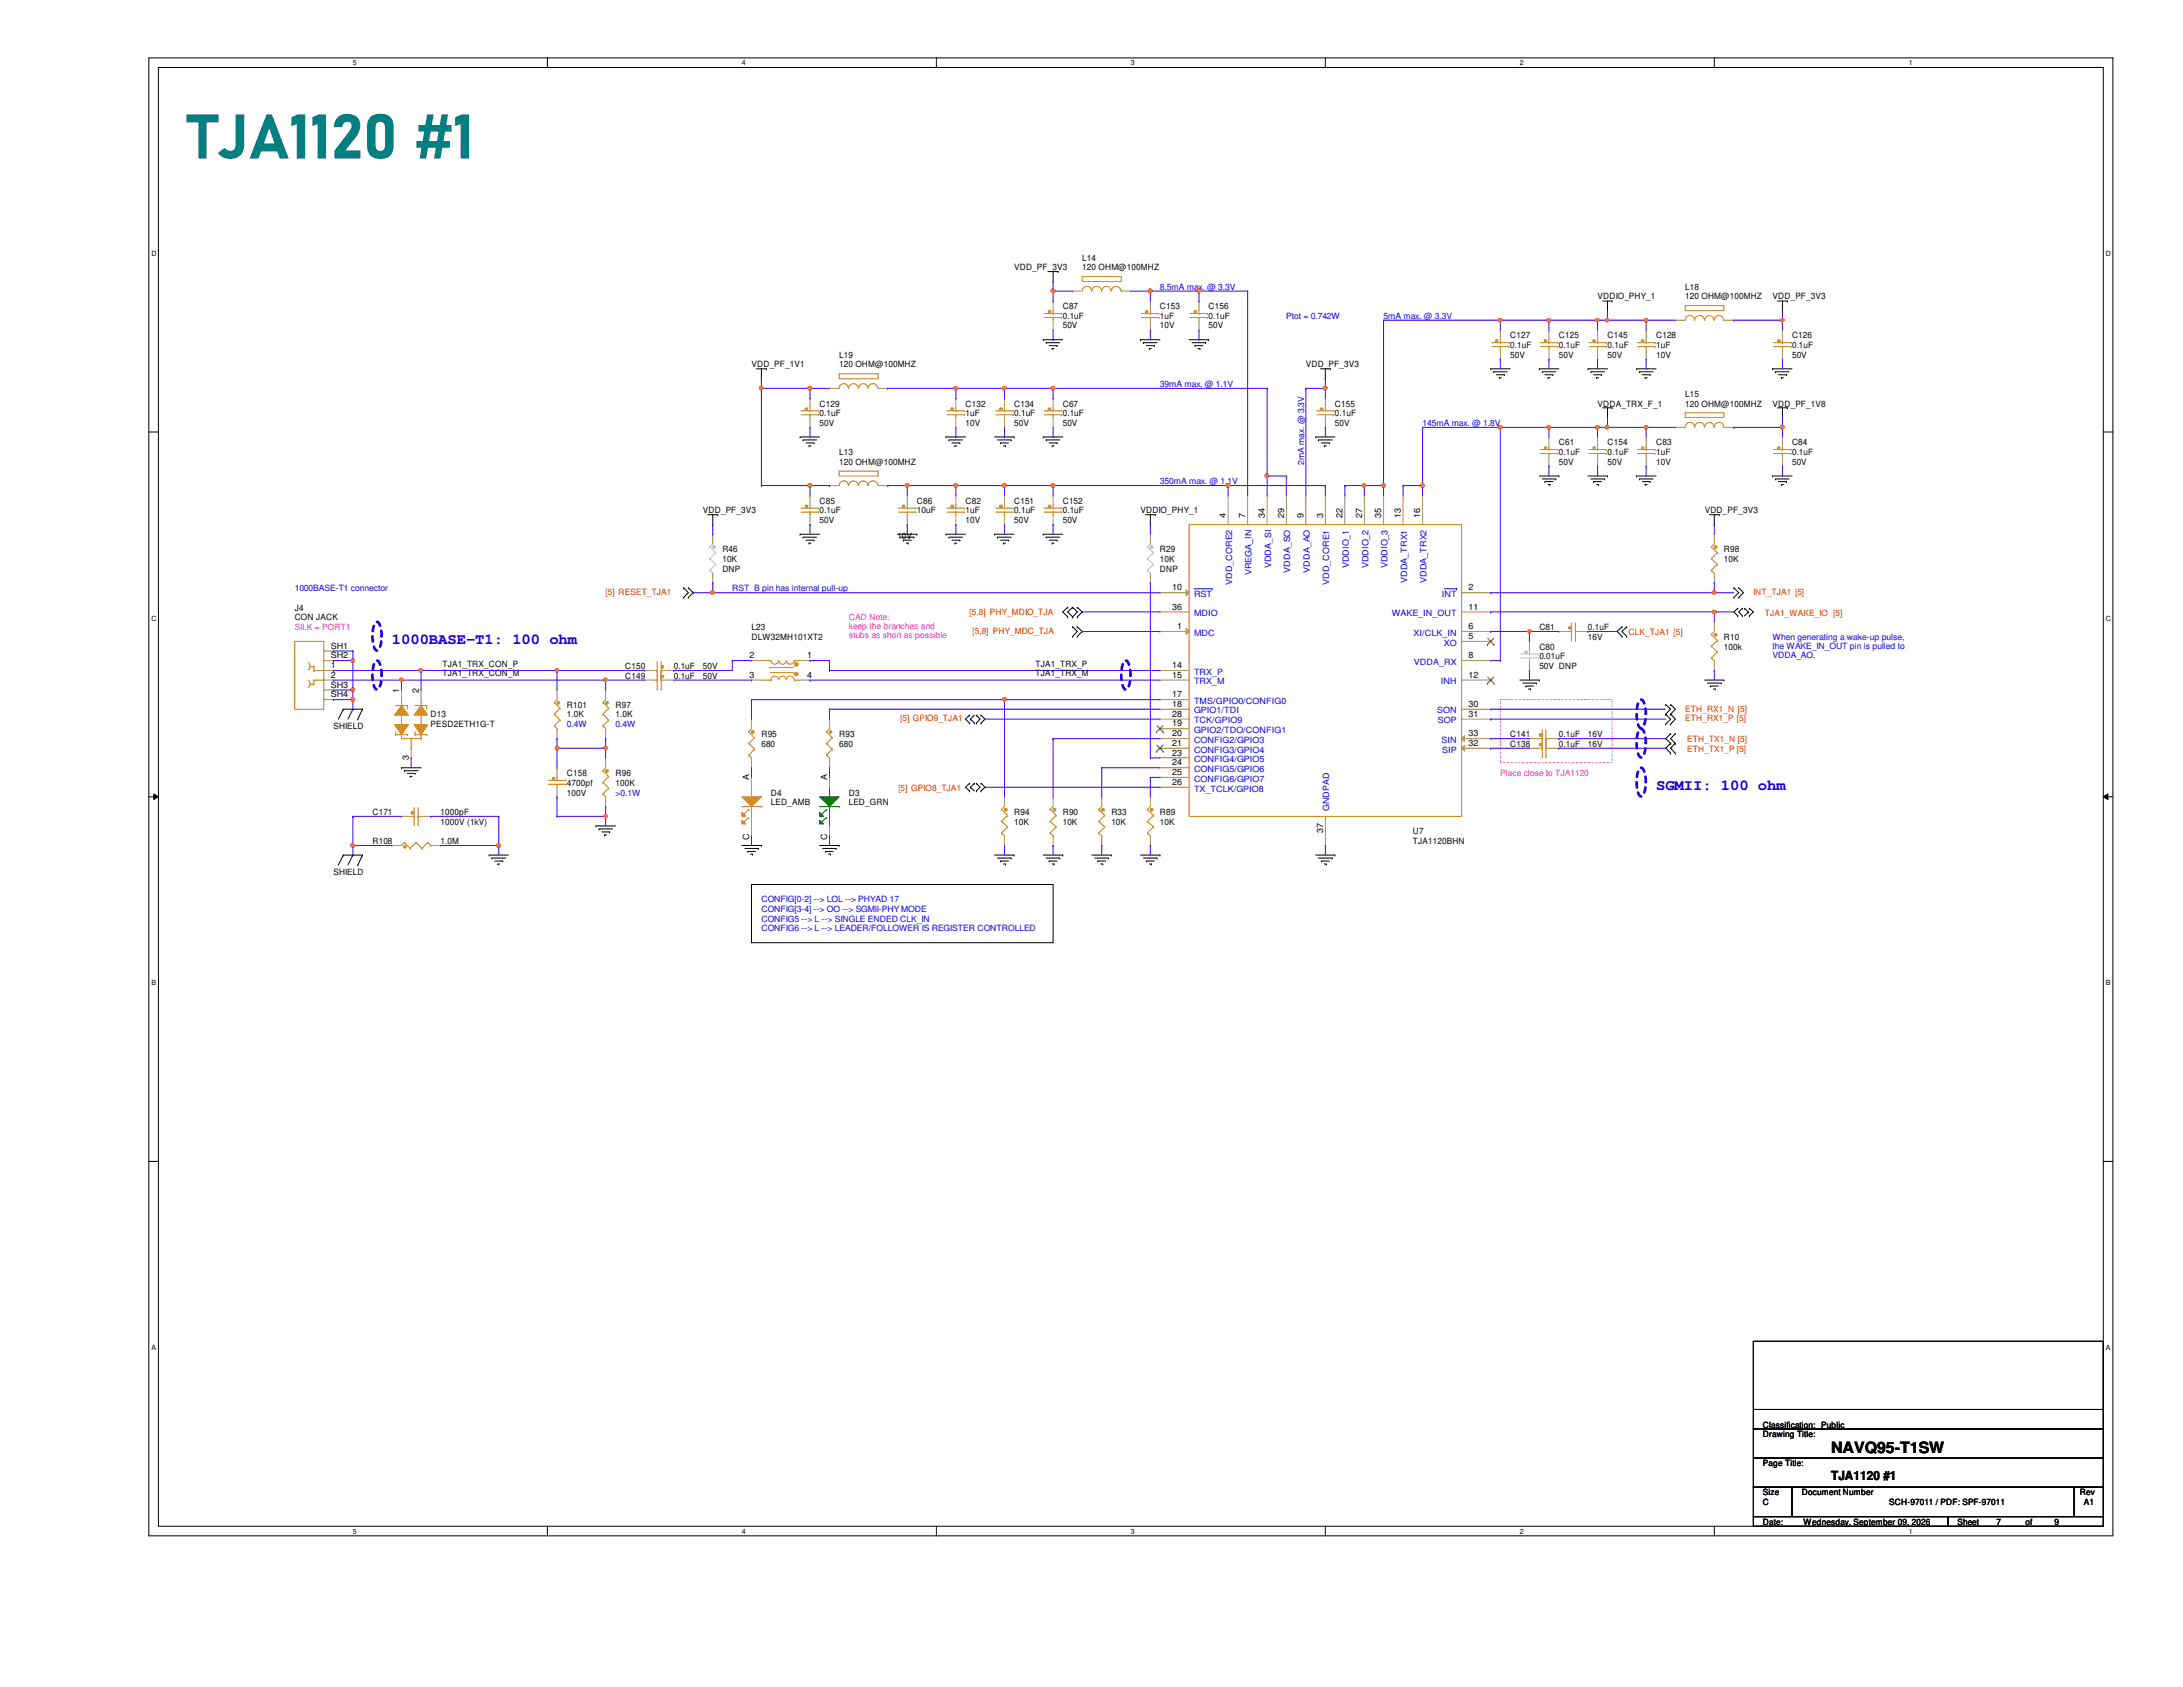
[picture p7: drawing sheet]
<svg xmlns="http://www.w3.org/2000/svg" width="279mm" height="216mm" viewBox="0 0 279 216" stroke-linecap="round" stroke-linejoin="round" font-family="sans-serif">
<defs><g id="words">
<text font-size="8" fill="#008080" x="24" y="20.3">TJA1120 #1</text>
<g font-size="2" fill="#00f">
<text x="50.2" y="82.5">1000BASE-T1: 100 ohm</text>
<text x="212" y="101.1">SGMII: 100 ohm</text>
</g>
<text font-size="2" x="234.4" y="186">NAVQ95-T1SW</text>
<text font-size="1.6" x="234.4" y="189.4">TJA1120 #1</text>
<g font-size="1.1">
<text x="129.8" y="34.6">VDD_PF_3V3</text>
<text x="138.5" y="33.4">L14</text>
<text x="138.5" y="34.6">120 OHM@100MHZ</text>
<text x="136" y="39.6">C87</text>
<text x="136" y="40.8">0.1uF</text>
<text x="148.5" y="39.6">C153</text>
<text x="148.5" y="40.8">1uF</text>
<text x="154.7" y="39.6">C156</text>
<text x="154.7" y="40.8">0.1uF</text>
<text x="204.5" y="38.3">VDDIO_PHY_1</text>
<text x="215.7" y="37.1">L18</text>
<text x="215.7" y="38.3">120 OHM@100MHZ</text>
<text x="226.9" y="38.3">VDD_PF_3V3</text>
<text x="96.2" y="47">VDD_PF_1V1</text>
<text x="107.4" y="45.8">L19</text>
<text x="107.4" y="47">120 OHM@100MHZ</text>
<text x="136" y="42">50V</text>
<text x="148.5" y="42">10V</text>
<text x="154.7" y="42">50V</text>
<text x="167.1" y="47">VDD_PF_3V3</text>
<text x="193.3" y="43.3">C127</text>
<text x="193.3" y="44.5">0.1uF</text>
<text x="193.3" y="45.8">50V</text>
<text x="199.5" y="43.3">C125</text>
<text x="199.5" y="44.5">0.1uF</text>
<text x="199.5" y="45.8">50V</text>
<text x="205.7" y="43.3">C145</text>
<text x="205.7" y="44.5">0.1uF</text>
<text x="205.7" y="45.8">50V</text>
<text x="212" y="43.3">C128</text>
<text x="212" y="44.5">1uF</text>
<text x="212" y="45.8">10V</text>
<text x="229.4" y="43.3">C126</text>
<text x="229.4" y="44.5">0.1uF</text>
<text x="229.4" y="45.8">50V</text>
<text x="104.9" y="52">C129</text>
<text x="104.9" y="53.3">0.1uF</text>
<text x="123.6" y="52">C132</text>
<text x="123.6" y="53.3">1uF</text>
<text x="129.8" y="52">C134</text>
<text x="129.8" y="53.3">0.1uF</text>
<text x="136" y="52">C67</text>
<text x="136" y="53.3">0.1uF</text>
<text x="170.9" y="52">C155</text>
<text x="170.9" y="53.3">0.1uF</text>
<text x="204.5" y="52">VDDA_TRX_F_1</text>
<text x="215.7" y="50.8">L15</text>
<text x="215.7" y="52">120 OHM@100MHZ</text>
<text x="226.9" y="52">VDD_PF_1V8</text>
<text x="104.9" y="54.5">50V</text>
<text x="107.4" y="58.3">L13</text>
<text x="107.4" y="59.5">120 OHM@100MHZ</text>
<text x="123.6" y="54.5">10V</text>
<text x="129.8" y="54.5">50V</text>
<text x="136" y="54.5">50V</text>
<text x="170.9" y="54.5">50V</text>
<text x="199.5" y="57">C61</text>
<text x="199.5" y="58.3">0.1uF</text>
<text x="199.5" y="59.5">50V</text>
<text x="205.7" y="57">C154</text>
<text x="205.7" y="58.3">0.1uF</text>
<text x="205.7" y="59.5">50V</text>
<text x="212" y="57">C83</text>
<text x="212" y="58.3">1uF</text>
<text x="212" y="59.5">10V</text>
<text x="229.4" y="57">C84</text>
<text x="229.4" y="58.3">0.1uF</text>
<text x="229.4" y="59.5">50V</text>
<text x="90" y="65.7">VDD_PF_3V3</text>
<text x="104.9" y="64.5">C85</text>
<text x="104.9" y="65.7">0.1uF</text>
<text x="117.3" y="64.5">C86</text>
<text x="117.3" y="65.7">10uF</text>
<text x="123.6" y="64.5">C82</text>
<text x="123.6" y="65.7">1uF</text>
<text x="129.8" y="64.5">C151</text>
<text x="129.8" y="65.7">0.1uF</text>
<text x="136" y="64.5">C152</text>
<text x="136" y="65.7">0.1uF</text>
<text x="146" y="65.7">VDDIO_PHY_1</text>
<text x="218.2" y="65.7">VDD_PF_3V3</text>
<text x="92.5" y="70.7">R46</text>
<text x="92.5" y="71.9">10K</text>
<text x="104.9" y="66.9">50V</text>
<text x="114.9" y="68.9">10V</text>
<text x="123.6" y="66.9">10V</text>
<text x="129.8" y="66.9">50V</text>
<text x="136" y="66.9">50V</text>
<text x="148.5" y="70.7">R29</text>
<text x="148.5" y="71.9">10K</text>
<text x="156.9" y="66.3" transform="rotate(-90 156.9 66.3)">4</text>
<text x="159.4" y="66.3" transform="rotate(-90 159.4 66.3)">7</text>
<text x="161.9" y="66.3" transform="rotate(-90 161.9 66.3)">34</text>
<text x="164.3" y="66.3" transform="rotate(-90 164.3 66.3)">29</text>
<text x="166.8" y="66.3" transform="rotate(-90 166.8 66.3)">9</text>
<text x="169.3" y="66.3" transform="rotate(-90 169.3 66.3)">3</text>
<text x="171.8" y="66.3" transform="rotate(-90 171.8 66.3)">22</text>
<text x="174.3" y="66.3" transform="rotate(-90 174.3 66.3)">27</text>
<text x="176.8" y="66.3" transform="rotate(-90 176.8 66.3)">35</text>
<text x="179.3" y="66.3" transform="rotate(-90 179.3 66.3)">13</text>
<text x="181.8" y="66.3" transform="rotate(-90 181.8 66.3)">16</text>
<text x="220.6" y="70.7">R98</text>
<text x="220.6" y="71.9">10K</text>
<text x="92.5" y="73.2">DNP</text>
<text x="148.5" y="73.2">DNP</text>
<text x="150" y="75.6">10</text>
<text x="188" y="75.6">2</text>
<text x="37.7" y="78.1">J4</text>
<text x="37.7" y="79.4">CON JACK</text>
<text x="42.3" y="83">SH1</text>
<text x="96.2" y="80.6">L23</text>
<text x="96.2" y="81.9">DLW32MH101XT2</text>
<text x="150" y="78">36</text>
<text x="150.7" y="80.5">1</text>
<text x="188" y="80.5">6</text>
<text x="188" y="81.8">5</text>
<text x="188" y="78">11</text>
<text x="197" y="83.1">C80</text>
<text x="197" y="80.6">C81</text>
<text x="203.2" y="80.6">0.1uF</text>
<text x="203.2" y="81.9">16V</text>
<text x="220.6" y="81.9">R10</text>
<text x="220.6" y="83.1">100k</text>
<text x="42.3" y="85.5">1</text>
<text x="42.3" y="86.7">2</text>
<text x="42.3" y="84.2">SH2</text>
<text x="42.3" y="88">SH3</text>
<text x="42.3" y="89.2">SH4</text>
<text x="51.1" y="88.6" transform="rotate(-90 51.1 88.6)">1</text>
<text x="53.6" y="88.6" transform="rotate(-90 53.6 88.6)">2</text>
<text x="56.6" y="86.6">TJA1_TRX_CON_M</text>
<text x="56.6" y="85.3">TJA1_TRX_CON_P</text>
<text x="80" y="85.6">C150</text>
<text x="80" y="86.9">C149</text>
<text x="86.2" y="85.6">0.1uF</text>
<text x="86.2" y="86.9">0.1uF</text>
<text x="90" y="85.6">50V</text>
<text x="90" y="86.9">50V</text>
<text x="95.9" y="84.2">2</text>
<text x="95.9" y="86.7">3</text>
<text x="103.3" y="84.2">1</text>
<text x="103.3" y="86.7">4</text>
<text x="132.5" y="85.3">TJA1_TRX_P</text>
<text x="132.5" y="86.6">TJA1_TRX_M</text>
<text x="150" y="85.5">14</text>
<text x="150" y="86.7">15</text>
<text x="150" y="89.2">17</text>
<text x="188" y="86.7">12</text>
<text x="188" y="84.2">8</text>
<text x="197" y="84.4">0.01uF</text>
<text x="197" y="85.6">50V DNP</text>
<text x="42.7" y="93.3">SHIELD</text>
<text x="55.1" y="91.8">D13</text>
<text x="55.1" y="93.1">PESD2ETH1G-T</text>
<text x="72.6" y="90.6">R101</text>
<text x="72.6" y="91.8">1.0K</text>
<text x="78.8" y="90.6">R97</text>
<text x="78.8" y="91.8">1.0K</text>
<text x="97.5" y="94.3">R95</text>
<text x="97.5" y="95.6">680</text>
<text x="107.4" y="94.3">R93</text>
<text x="107.4" y="95.6">680</text>
<text x="150" y="90.5">18</text>
<text x="150" y="91.7">28</text>
<text x="150" y="93">19</text>
<text x="150" y="94.2">20</text>
<text x="150" y="95.5">21</text>
<text x="188" y="90.5">30</text>
<text x="188" y="91.7">31</text>
<text x="188" y="94.2">33</text>
<text x="188" y="95.5">32</text>
<text x="193.3" y="94.3">C141</text>
<text x="193.3" y="95.6">C138</text>
<text x="199.5" y="94.3">0.1uF</text>
<text x="199.5" y="95.6">0.1uF</text>
<text x="203.2" y="94.3">16V</text>
<text x="203.2" y="95.6">16V</text>
<text x="52.3" y="97.3" transform="rotate(-90 52.3 97.3)">3</text>
<text x="72.6" y="99.3">C158</text>
<text x="72.6" y="100.5">4700pf</text>
<text x="72.6" y="101.8">100V</text>
<text x="78.8" y="99.3">R96</text>
<text x="78.8" y="100.5">100K</text>
<text x="95.9" y="99.9" transform="rotate(-90 95.9 99.9)">A</text>
<text x="98.7" y="101.8">D4</text>
<text x="105.9" y="99.9" transform="rotate(-90 105.9 99.9)">A</text>
<text x="108.6" y="101.8">D3</text>
<text x="150" y="96.7">23</text>
<text x="150" y="98">24</text>
<text x="150" y="99.2">25</text>
<text x="150" y="100.5">26</text>
<text x="47.7" y="104.3">C171</text>
<text x="56.4" y="105.5">1000V (1kV)</text>
<text x="56.4" y="104.3">1000pF</text>
<text x="95.9" y="107.4" transform="rotate(-90 95.9 107.4)">C</text>
<text x="98.7" y="103">LED_AMB</text>
<text x="105.9" y="107.4" transform="rotate(-90 105.9 107.4)">C</text>
<text x="108.6" y="103">LED_GRN</text>
<text x="129.8" y="104.3">R94</text>
<text x="129.8" y="105.5">10K</text>
<text x="136" y="104.3">R90</text>
<text x="136" y="105.5">10K</text>
<text x="142.2" y="104.3">R33</text>
<text x="142.2" y="105.5">10K</text>
<text x="148.5" y="104.3">R89</text>
<text x="148.5" y="105.5">10K</text>
<text x="169.3" y="106.6" transform="rotate(-90 169.3 106.6)">37</text>
<text x="180.8" y="106.8">U7</text>
<text x="42.7" y="112">SHIELD</text>
<text x="47.7" y="108">R108</text>
<text x="56.4" y="108">1.0M</text>
<text x="180.8" y="108">TJA1120BHN</text>
<text x="225.6" y="183.9">Drawing Title:</text>
<text x="225.6" y="182.7">Classification: Public</text>
<text x="225.6" y="187.7">Page Title:</text>
<text x="225.6" y="191.4">Size</text>
<text x="230.6" y="191.4">Document Number</text>
<text x="266.2" y="191.4">Rev</text>
<text x="225.6" y="195.2">Date:</text>
<text x="225.6" y="192.7">C</text>
<text x="230.8" y="195.2">Wednesday, September 09, 2026</text>
<text x="241.8" y="192.7">SCH-97011 / PDF: SPF-97011</text>
<text x="250.5" y="195.2">Sheet</text>
<text x="255.5" y="195.2">7</text>
<text x="259.2" y="195.2">of</text>
<text x="263" y="195.2">9</text>
<text x="266.7" y="192.7">A1</text>
</g>
<g font-size="1.1" fill="#00f">
<text x="148.5" y="37.1">8.5mA max. @ 3.3V</text>
<text x="164.6" y="40.8">Ptot = 0.742W</text>
<text x="177.1" y="40.8">5mA max. @ 3.3V</text>
<text x="148.5" y="49.5">39mA max. @ 1.1V</text>
<text x="166.9" y="59.5" transform="rotate(-90 166.9 59.5)">2mA max. @ 3.3V</text>
<text x="182.1" y="54.5">145mA max. @ 1.8V</text>
<text x="148.5" y="62">350mA max. @ 1.1V</text>
<text x="37.7" y="75.6">1000BASE-T1 connector</text>
<text x="93.7" y="75.6">RST_B pin has internal pull-up</text>
<text x="226.9" y="81.9">When generating a wake-up pulse,</text>
<text x="226.9" y="83">the WAKE_IN_OUT pin is pulled to</text>
<text x="226.9" y="84.2">VDDA_AO.</text>
<text x="72.6" y="93.1">0.4W</text>
<text x="78.8" y="93.1">0.4W</text>
<text x="78.8" y="101.8">&gt;0.1W</text>
<text x="97.5" y="119.2">CONFIG6 --&gt; L --&gt; LEADER/FOLLOWER IS REGISTER CONTROLLED</text>
<text x="97.5" y="118">CONFIG5 --&gt; L --&gt; SINGLE ENDED CLK_IN</text>
<text x="97.5" y="116.7">CONFIG[3-4] --&gt; OO --&gt; SGMII-PHY MODE</text>
<text x="97.5" y="115.5">CONFIG[0-2] --&gt; LOL --&gt; PHYAD 17</text>
</g>
<g font-size="1.1" fill="#f00">
<text x="77.5" y="76.2">[5] RESET_TJA1</text>
<text x="224.4" y="76.2">INT_TJA1 [5]</text>
<text x="124.1" y="78.7">[5,8] PHY_MDIO_TJA</text>
<text x="124.5" y="81.2">[5,8] PHY_MDC_TJA</text>
<text x="208.4" y="81.3">CLK_TJA1 [5]</text>
<text x="225.9" y="78.8">TJA1_WAKE_IO [5]</text>
<text x="115.2" y="92.3">[5] GPIO9_TJA1</text>
<text x="215.7" y="91.1">ETH_RX1_N [5]</text>
<text x="215.7" y="92.3">ETH_RX1_P [5]</text>
<text x="215.9" y="95">ETH_TX1_N [5]</text>
<text x="115" y="101.2">[5] GPIO8_TJA1</text>
<text x="215.9" y="96.2">ETH_TX1_P [5]</text>
</g>
<g font-size="1.1" fill="#00c">
<text x="152.8" y="76.4">RST</text>
<text x="157.7" y="74.8" transform="rotate(-90 157.7 74.8)">VDD_CORE2</text>
<text x="160.2" y="73.6" transform="rotate(-90 160.2 73.6)">VREGA_IN</text>
<text x="162.7" y="72.7" transform="rotate(-90 162.7 72.7)">VDDA_SI</text>
<text x="165.1" y="73.3" transform="rotate(-90 165.1 73.3)">VDDA_SO</text>
<text x="167.6" y="73.3" transform="rotate(-90 167.6 73.3)">VDDA_AO</text>
<text x="170.1" y="74.8" transform="rotate(-90 170.1 74.8)">VDD_CORE1</text>
<text x="172.6" y="72.7" transform="rotate(-90 172.6 72.7)">VDDIO_1</text>
<text x="175.1" y="72.7" transform="rotate(-90 175.1 72.7)">VDDIO_2</text>
<text x="177.6" y="72.7" transform="rotate(-90 177.6 72.7)">VDDIO_3</text>
<text x="180.1" y="74.6" transform="rotate(-90 180.1 74.6)">VDDA_TRX1</text>
<text x="182.6" y="74.6" transform="rotate(-90 182.6 74.6)">VDDA_TRX2</text>
<text x="184.5" y="76.4">INT</text>
<text x="152.8" y="81.4">MDC</text>
<text x="152.8" y="78.9">MDIO</text>
<text x="178.1" y="78.9">WAKE_IN_OUT</text>
<text x="180.9" y="81.4">XI/CLK_IN</text>
<text x="184.8" y="82.6">XO</text>
<text x="152.8" y="86.4">TRX_P</text>
<text x="152.8" y="87.6">TRX_M</text>
<text x="181" y="85.1">VDDA_RX</text>
<text x="184.4" y="87.6">INH</text>
<text x="152.8" y="90.1">TMS/GPIO0/CONFIG0</text>
<text x="152.8" y="91.3">GPIO1/TDI</text>
<text x="152.8" y="92.6">TCK/GPIO9</text>
<text x="152.8" y="93.8">GPIO2/TDO/CONFIG1</text>
<text x="152.8" y="95.1">CONFIG2/GPIO3</text>
<text x="183.9" y="91.3">SON</text>
<text x="184" y="92.6">SOP</text>
<text x="184.5" y="95.1">SIN</text>
<text x="152.8" y="96.3">CONFIG3/GPIO4</text>
<text x="152.8" y="97.5">CONFIG4/GPIO5</text>
<text x="152.8" y="98.8">CONFIG5/GPIO6</text>
<text x="152.8" y="100">CONFIG6/GPIO7</text>
<text x="152.8" y="101.3">TX_TCLK/GPIO8</text>
<text x="184.6" y="96.3">SIP</text>
<text x="170.1" y="103.8" transform="rotate(-90 170.1 103.8)">GNDPAD</text>
</g>
<g font-size="1.1" fill="#f0f">
<text x="37.7" y="80.6">SILK = PORT1</text>
<text x="108.6" y="79.4">CAD Note:</text>
<text x="108.6" y="80.5">keep the branches and</text>
<text x="108.6" y="81.7">stubs as short as possible</text>
<text x="192" y="99.3">Place close to TJA1120</text>
</g>
<g font-size=".9">
<text x="45.2" y="8.3">5</text>
<text x="95" y="8.3">4</text>
<text x="144.7" y="8.3">3</text>
<text x="194.5" y="8.3">2</text>
<text x="244.3" y="8.3">1</text>
<text x="19.4" y="32.8">D</text>
<text x="269.5" y="32.8">D</text>
<text x="19.4" y="79.4">C</text>
<text x="269.5" y="79.4">C</text>
<text x="19.4" y="126.1">B</text>
<text x="269.5" y="126.1">B</text>
<text x="19.4" y="172.8">A</text>
<text x="269.5" y="172.8">A</text>
<text x="45.2" y="196.3">5</text>
<text x="95" y="196.3">4</text>
<text x="144.7" y="196.3">3</text>
<text x="194.5" y="196.3">2</text>
<text x="244.3" y="196.3">1</text>
</g>
</g></defs>
<path d="M19.1 7.4h251.3v189.2h-251.3zM20.3 8.6h248.9v186.7h-248.9z" fill="none" stroke="#000" stroke-width=".13"/>
<g fill="#fff">
<path d="M45.2 7.5h.5v1.1h-.5z"/>
<path d="M45.2 195.5h.5v1h-.5z"/>
</g>
<path d="M70.1 7.4v1.2M70.1 195.3v1.3" fill="none" stroke="#000" stroke-width=".13"/>
<g fill="#fff">
<path d="M95 7.5h.5v1.1h-.5z"/>
<path d="M95 195.5h.5v1h-.5z"/>
</g>
<path d="M119.8 7.4v1.2M119.8 195.3v1.3" fill="none" stroke="#000" stroke-width=".13"/>
<g fill="#fff">
<path d="M144.7 7.5h.5v1.1h-.5z"/>
<path d="M144.7 195.5h.5v1h-.5z"/>
</g>
<path d="M169.6 7.4v1.2M169.6 195.3v1.3" fill="none" stroke="#000" stroke-width=".13"/>
<g fill="#fff">
<path d="M194.5 7.5h.5v1.1h-.5z"/>
<path d="M194.5 195.5h.5v1h-.5z"/>
</g>
<path d="M219.4 7.4v1.2M219.4 195.3v1.3" fill="none" stroke="#000" stroke-width=".13"/>
<g fill="#fff">
<path d="M244.3 7.5h.5v1.1h-.5z"/>
<path d="M244.3 195.5h.5v1h-.5z"/>
<path d="M19.4 32h.6v1h-.6z"/>
<path d="M269.5 32h.7v1h-.7z"/>
<path d="M19.4 78.6h.6v1h-.6z"/>
<path d="M269.5 78.6h.7v1h-.7z"/>
</g>
<path d="M19.1 55.3h1.2M269.2 55.3h1.2" fill="none" stroke="#000" stroke-width=".13"/>
<g fill="#fff">
<path d="M19.4 125.3h.6v1h-.6z"/>
<path d="M269.5 125.3h.6v1h-.6z"/>
</g>
<path d="M19.1 102h1.2M19.7 101.6l.6 .4-.6 .3zM269.2 102l.6-.4v.7zM269.2 102h1.2" fill="none" stroke="#000" stroke-width=".13"/>
<path d="M19.7 101.6l.6 .4-.6 .3zM269.2 102l.6-.4v.7z" fill="#000"/>
<g fill="#fff">
<path d="M19.4 172h.5v1h-.5z"/>
<path d="M269.5 172h.6v1h-.6z"/>
</g>
<g fill="none" stroke="#000" stroke-width=".13">
<path d="M134.2 34.8h1.2M134.8 36h.1M134.8 34.8v1.2M135.4 34.8h.1M205.1 38.5h1.2M205.7 39.8h.1M205.7 38.5v1.3M206.3 38.5h.1M227.5 38.5h1.3M228.1 39.8h.1M228.1 38.5v1.3M228.8 38.5h.1"/>
<path d="M96.8 47.2h1.3M97.5 48.5h.1M97.5 47.2v1.3M98.1 47.2h.1M102.4 55.9h.1M102.4 55.9h2.5M102.8 56.3h.1M102.8 56.3h1.7M103.2 56.7h1M103.5 57.1h.1M103.5 57.1h.3M104.2 56.7h.1"/>
<path d="M121.1 55.9h.1M121.1 55.9h2.5M121.5 56.3h.1M121.5 56.3h1.7M121.8 56.7h1.1M122.2 57.1h.1M122.2 57.1h.3M122.9 56.7h.1M127.3 55.9h2.5M127.7 56.3h1.7M128.1 56.7h.1M128.1 56.7h1"/>
<path d="M128.4 57.1h.3M128.7 57.1h.1M129.4 56.3h.1M129.8 55.9h.1M133.5 55.9h.1M133.5 43.5h.1M133.5 43.5h2.5M133.5 55.9h2.5M133.9 56.3h.1M133.9 43.9h.1M133.9 43.9h1.7M133.9 56.3h1.7"/>
<path d="M134.3 44.2h1M134.3 56.7h1M134.7 57.1h.1M134.7 44.6h.1M134.7 44.6h.2M134.7 57.1h.2M135.3 56.7h.1M135.3 44.2h.1M146 43.5h.1M146 43.5h2.5M146.3 43.9h.1M146.3 43.9h1.8"/>
<path d="M146.7 44.2h1M147.1 44.6h.1M147.1 44.6h.3M147.7 44.2h.1M152.2 43.5h2.5M152.6 43.9h1.7M153 44.2h.1M153 44.2h1M153.3 44.6h.3M153.6 44.6h.1M154.3 43.9h.1M154.7 43.5h.1"/>
<path d="M168.4 55.9h.1M168.4 55.9h2.5M168.7 56.3h.1M168.7 56.3h1.8M169 47.2h1.3M169.1 56.7h1M169.5 57.1h.1M169.5 57.1h.3M169.6 48.5h.1M169.6 47.2v1.3M170.1 56.7h.1M170.3 47.2h.1"/>
<path d="M190.8 47.2h.1M190.8 47.2h2.5M191.2 47.6h.1M191.2 47.6h1.7M191.5 48h1M191.9 48.3h.1M191.9 48.3h.3M192.5 48h.1M197 47.2h.1M197 47.2h2.5M197.4 47.6h.1M197.4 47.6h1.7"/>
<path d="M197.7 48h1.1M198.1 48.3h.1M198.1 48.3h.3M198.8 48h.1M203.2 47.2h.1M203.2 47.2h2.5M203.6 47.6h.1M203.6 47.6h1.8M204 48h1M204.3 48.3h.1M204.3 48.3h.3M205 48h.1"/>
<path d="M205.1 52.2h1.2M205.7 53.4h.1M205.7 52.2v1.2M206.3 52.2h.1M209.5 47.2h.1M209.5 47.2h2.5M209.8 47.6h.1M209.8 47.6h1.8M210.2 48h1M210.6 48.3h.1M210.6 48.3h.2M211.2 48h.1"/>
<path d="M226.9 47.2h.1M226.9 47.2h2.5M227.2 47.6h.1M227.2 47.6h1.8M227.5 52.2h1.3M227.6 48h1M228 48.3h.1M228 48.3h.3M228.1 53.4h.1M228.1 52.2v1.2M228.6 48h.1M228.8 52.2h.1"/>
<path d="M87.5 75.2h.1M87.5 76.5h.1M87.5 75.2l.6 .7-.6 .6M88.1 76.5h.1M88.1 75.2h.1M88.1 75.2l.6 .7-.6 .6M90.6 65.9h1.3M91.2 67.1h.1M91.2 65.9v1.2M91.9 65.9h.1M102.4 68.4h.1M102.4 68.4h2.5"/>
<path d="M102.8 68.7h.1M102.8 68.7h1.7M103.2 69.1h1M103.5 69.5h.1M103.5 69.5h.3M104.2 69.1h.1M114.9 68.4h2.4M115.2 68.7h1.8M115.6 69.1h.1M115.6 69.1h1M116 69.5h.2M116.2 69.5h.1"/>
<path d="M117 68.7h.1M117.3 68.4h.1M121.1 68.4h.1M121.1 68.4h2.5M121.5 68.7h.1M121.5 68.7h1.7M121.8 69.1h1.1M122.2 69.5h.1M122.2 69.5h.3M122.9 69.1h.1M127.3 68.4h.1M127.3 68.4h2.5"/>
<path d="M127.7 68.7h.1M127.7 68.7h1.7M128.1 69.1h1M128.4 69.5h.1M128.4 69.5h.3M129.1 69.1h.1M133.5 68.4h.1M133.5 68.4h2.5M133.9 68.7h.1M133.9 68.7h1.7M134.3 69.1h1M134.7 69.5h.1"/>
<path d="M134.7 69.5h.2M135.3 69.1h.1M136.7 79h.1M136.7 77.7h.1M136.7 77.7l-.7 .6 .7 .7M137.3 77.7h.1M137.3 79h.1M137.3 77.7l-.6 .6 .6 .7M137.3 77.7l.6 .6-.6 .7M137.9 79h.1M137.9 77.7h.1M137.9 77.7l.6 .6-.6 .7"/>
<path d="M146.6 65.9h1.3M147.2 67.1h.1M147.2 65.9v1.2M147.9 65.9h.1M197 60.9h2.5M197.4 61.3h1.7M197.7 61.6h.1M197.7 61.6h1.1M198.1 62h.3M198.4 62h.1M199.1 61.3h.1M199.5 60.9h.1"/>
<path d="M203.2 60.9h2.5M203.6 61.3h1.8M204 61.6h.1M204 61.6h1M204.3 62h.3M204.6 62h.1M205.4 61.3h.1M205.7 60.9h.1M209.5 60.9h.1M209.5 60.9h2.5M209.8 61.3h.1M209.8 61.3h1.8"/>
<path d="M210.2 61.6h1M210.6 62h.1M210.6 62h.2M211.2 61.6h.1M218.8 65.9h1.2M219.4 67.1h.1M219.4 65.9v1.2M220 65.9h.1M221.9 76.5h.1M221.9 75.2h.1M221.9 75.2l.6 .7-.6 .6M222.4 77.9h.1"/>
<path d="M222.4 78.8h.1M222.4 77.9l-.5 .4 .5 .5M222.5 76.5h.1M222.5 75.2h.1M222.5 75.2l.6 .7-.6 .6M223 77.9h.1M223 78.8h.1M223 77.9l-.5 .4 .5 .5M223.3 77.9h.1M223.3 77.9l.5 .4M223.8 78.3h.1M223.8 78.3l-.5 .5"/>
<path d="M223.9 78.8h.1M223.9 77.9h.1M223.9 77.9l.5 .4-.5 .5M226.9 60.9h.1M226.9 60.9h2.5M227.2 61.3h.1M227.2 61.3h1.8M227.6 61.6h1M228 62h.1M228 62h.3M228.6 61.6h.1M43.9 90.8h.1"/>
<path d="M43.9 90.8l-.6 1.2M43.9 90.8h2.5M45.2 90.8h.1M45.2 90.8l-.7 1.2M45.8 92h.1M46.4 90.8h.1M46.4 90.8l-.6 1.2M51.4 98.3h.1M51.4 98.3h2.5M51.8 98.6h.1M51.8 98.6h1.7M52.2 99h.9"/>
<path d="M52.5 99.4h.1M52.5 99.4h.2M53.1 99h.1M124.1 91.5h.1M124.1 92.5h.1M124.1 91.5l-.5 .5 .5 .5M124.2 92h.1M124.2 92l.5 .5M124.7 92.5h.1M124.7 91.5l-.5 .5M125 92.5h.1M125 91.5h.1"/>
<path d="M125 91.5l.4 .5-.4 .5M125.6 92.5h.1M125.6 91.5h.1M125.6 91.5l.5 .5-.5 .5M137.3 80.2h.1M137.3 81.4h.1M137.3 80.2l.6 .6-.6 .6M137.9 81.4h.1M137.9 80.2h.1M137.9 80.2l.6 .6-.6 .6M194.5 87h2.5M194.9 87.4h1.7"/>
<path d="M195.3 87.8h.1M195.3 87.8h1M195.6 88.2h.3M195.9 88.2h.1M196.6 87.4h.1M197 87h.1M207.6 80.2h.1M207.6 81.4h.1M207.6 80.2l-.6 .6 .6 .6M208.2 81.4h.1M208.2 80.2h.1M208.2 80.2l-.6 .6 .6 .6"/>
<path d="M213.2 91.4h.1M213.2 90.2h.1M213.2 92.7h.1M213.2 90.2l.6 .6-.6 .6M213.2 91.4l.6 .6-.6 .7M213.8 91.4h.1M213.8 90.2h.1M213.8 92.7h.1M213.8 93.9h.1M213.8 95.1h.1M213.8 96.4h.1M213.8 90.2l.6 .6-.6 .6"/>
<path d="M213.8 91.4l.6 .6-.6 .7M213.8 93.9l-.6 .6 .6 .6M213.8 95.1l-.6 .7 .6 .6M214.4 95.1h.1M214.4 93.9h.1M214.4 96.4h.1M214.4 93.9l-.6 .6 .6 .6M214.4 95.1l-.6 .7 .6 .6M218.2 87h2.4M218.5 87.4h1.8M218.9 87.8h.1M218.9 87.8h1"/>
<path d="M219.3 88.2h.2M219.5 88.2h.1M220.3 87.4h.1M220.6 87h.1M43.9 109.4h.1M43.9 109.4h2.5M43.9 109.4l-.6 1.3M45.2 109.4h.1M45.2 109.4l-.7 1.3M45.8 110.7h.1M46.4 109.4h.1M46.4 109.4l-.6 1.3"/>
<path d="M62.6 109.4h.1M62.6 109.4h2.5M62.9 109.8h.1M62.9 109.8h1.8M63.3 110.2h1M63.7 110.6h.1M63.7 110.6h.3M64.3 110.2h.1M76.3 105.7h.1M76.3 105.7h2.5M76.7 106.1h.1M76.7 106.1h1.7"/>
<path d="M77 106.5h1M77.4 106.8h.1M77.4 106.8h.2M78 106.5h.1M95 108.2h2.5M95.3 108.6h1.8M95.7 109h.1M95.7 109h1M96.1 109.3h.2M96.2 113.2h38.6v7.4h-38.6zM96.3 109.3h.1M97.1 108.6h.1"/>
<path d="M97.5 108.2h.1M104.9 108.2h2.5M105.3 108.6h1.7M105.7 109h.1M105.7 109h.9M106 109.3h.3M106.3 109.3h.1M107 108.6h.1M107.4 108.2h.1M124.1 101.2h.1M124.1 100.2h.1M124.1 100.2l-.5 .6 .5 .4"/>
<path d="M124.2 100.8h.1M124.2 100.8l.5 .4M124.7 100.2h.1M124.7 100.2l-.5 .6M125 100.2h.1M125 101.2h.1M125 100.2l.4 .6-.4 .4M125.6 100.2h.1M125.6 101.2h.1M125.6 100.2l.5 .6-.5 .4M127.3 109.4h2.5M127.7 109.8h1.7"/>
<path d="M128.1 110.2h.1M128.1 110.2h1M128.4 110.6h.3M128.7 110.6h.1M129.4 109.8h.1M129.8 109.4h.1M133.5 109.4h2.5M133.9 109.8h1.7M134.3 110.2h.1M134.3 110.2h1M134.7 110.6h.2M134.9 110.6h.1"/>
<path d="M135.6 109.8h.1M136 109.4h.1M139.7 109.4h2.5M140.1 109.8h1.8M140.5 110.2h.1M140.5 110.2h1M140.9 110.6h.2M141.1 110.6h.1M141.9 109.8h.1M142.2 109.4h.1M146 109.4h2.5M146.3 109.8h1.8"/>
<path d="M146.7 110.2h.1M146.7 110.2h1M147.1 110.6h.3M147.4 110.6h.1M148.1 109.8h.1M148.5 109.4h.1M168.4 109.4h2.5M168.7 109.8h1.8M169.1 110.2h.1M169.1 110.2h1M169.5 110.6h.3M169.8 110.6h.1"/>
<path d="M170.5 109.8h.1M170.9 109.4h.1M19.1 148.6h1.2M269.2 148.6h1.2M224.4 171.7h44.8v11.2h-44.8zM224.4 182.9h44.8v3.7h-44.8zM224.4 186.6h44.8v3.7h-44.8zM224.4 190.3h5v3.8h-5zM224.4 194.1h24.9v1.2h-24.9zM224.4 180.4h44.8M229.4 190.3h36.1v3.8h-36.1zM249.3 194.1h19.9v1.2h-19.9z"/>
<path d="M265.5 190.3h3.7v3.8h-3.7zM269.2 180.4h.1"/>
</g>
<path d="M192 89.5h14.3v8.1h-14.3z" fill="none" stroke="#f0f" stroke-width=".13"/>
<path d="M48.1 79.7l.2-.1a1.36 1.36 0 0 1 .5 1.2 3.8 3.8 0 0 1-.4 2.4l-.1 .1a1.34 1.34 0 0 1-.6-1.3 3.8 3.8 0 0 1 .4-2.3zM48.1 84.6l.2-.1a1.38 1.38 0 0 1 .5 1.3 3.9 3.9 0 0 1-.4 2.4l-.1 .1a1.34 1.34 0 0 1-.6-1.3 3.9 3.9 0 0 1 .4-2.4zM143.9 84.6l.2-.1a1.38 1.38 0 0 1 .6 1.3 3.9 3.9 0 0 1-.4 2.4l-.2 .1a1.34 1.34 0 0 1-.6-1.3 3.9 3.9 0 0 1 .4-2.4zM209.9 98.3h.2a1.36 1.36 0 0 1 .5 1.2 3.8 3.8 0 0 1-.4 2.3l-.1 .1a1.34 1.34 0 0 1-.6-1.2 3.8 3.8 0 0 1 .4-2.4zM209.9 93.4l.2-.1a1.36 1.36 0 0 1 .5 1.2 3.8 3.8 0 0 1-.4 2.3l-.1 .1a1.34 1.34 0 0 1-.6-1.2 3.8 3.8 0 0 1 .4-2.3zM209.9 89.6l.2-.1a1.36 1.36 0 0 1 .5 1.3 3.8 3.8 0 0 1-.4 2.3l-.1 .1a1.34 1.34 0 0 1-.6-1.3 3.8 3.8 0 0 1 .4-2.3z" fill="none" stroke="#00f" stroke-width=".34" stroke-dasharray=".7 .7"/>
<path d="M140.6 103.6h.1M140.6 105.1h.1M140.6 106.6h.1M140.6 103.6l.8 .8M140.6 105.1l.8 .7M140.6 106.6l.4 .4M141 107h.1M141 103.2l-.4 .4M141.4 104.4h.1M141.4 105.8h.1M141.4 104.4l-.8 .7M141.4 105.8l-.8 .8" fill="none" stroke="#cc8006" stroke-width=".13"/>
<path d="M141 103.5h.3v.2h-.3z" fill-rule="evenodd" fill="#cc8006"/>
<path d="M168.5 53.1h2.2M168.5 52.6h2.2M169.6 53.1h.1M169.6 53.1v.3M170.7 53.1h.1M170.7 52.6h.1M141 103.5h.3v.2h-.3z" fill="none" stroke="#cc8006" stroke-width=".13"/>
<path d="M141 102h.1M141 108.2h.1M141 102v1.2M141 107v1.2" fill="none" stroke="#a84" stroke-width=".13"/>
<path d="M169 52.2h.3v.3h-.3z" fill-rule="evenodd" fill="#cc8006"/>
<g fill="none" stroke="#cc8006" stroke-width=".13">
<path d="M169 52.2h.3v.3h-.3zM169.6 52.6h.1M169.6 52.2v.4M95.8 93.6h.1M95.8 95.1h.1M95.8 96.6h.1M95.8 93.6l.8 .8M95.8 95.1l.8 .8M95.8 96.6l.4 .4M96.2 97h.1M96.2 93.3l-.4 .3M96.6 94.4h.1"/>
<path d="M96.6 95.9h.1M96.6 94.4l-.8 .7M96.6 95.9l-.8 .7"/>
</g>
<path d="M169.6 51h.1M169.6 54.7h.1M169.6 51v1.2M169.6 53.4v1.3" fill="none" stroke="#a84" stroke-width=".13"/>
<path d="M96.2 93.6h.3v.2h-.3z" fill-rule="evenodd" fill="#cc8006"/>
<path d="M133.6 40.6h2.3M133.6 40.1h2.3M134.8 40.6h.1M134.8 40.6v.4M135.9 40.6h.1M135.9 40.1h.1M96.2 93.6h.3v.2h-.3z" fill="none" stroke="#cc8006" stroke-width=".13"/>
<path d="M96.2 92h.1M96.2 98.3h.1M96.2 92v1.3M96.2 97v1.3" fill="none" stroke="#a84" stroke-width=".13"/>
<path d="M134.2 39.8h.2v.2h-.2z" fill-rule="evenodd" fill="#cc8006"/>
<g fill="none" stroke="#cc8006" stroke-width=".13">
<path d="M134.2 39.8h.2v.2h-.2zM134.8 39.8v.3M134.8 40.1h.1M146.9 103.6h.1M146.9 105.1h.1M146.9 106.6h.1M146.9 103.6l.7 .8M146.9 105.1l.7 .7M146.9 106.6l.3 .4M147.2 107h.1M147.2 103.2l-.3 .4M147.6 104.4h.1"/>
<path d="M147.6 105.8h.1M147.6 104.4l-.7 .7M147.6 105.8l-.7 .8"/>
</g>
<path d="M134.8 38.5h.1M134.8 38.5v1.3M134.8 42.2h.1M134.8 41v1.2" fill="none" stroke="#a84" stroke-width=".13"/>
<path d="M147.3 103.5h.2v.2h-.2z" fill-rule="evenodd" fill="#cc8006"/>
<g fill="none" stroke="#cc8006" stroke-width=".13">
<path d="M190.9 44.4h2.3M190.9 43.9h2.3M192 44.4h.1M192 44.4v.3M193.2 44.4h.1M193.2 43.9h.1M37.7 82.1h3.7v8.7h-3.7zM39.5 87a.58 .58 0 0 1-.1 1M39.5 84.8a.58 .58 0 0 1-.1 .9M39.7 85.3h.1M39.7 87.5h.1M39.7 85.3h.5"/>
<path d="M39.7 87.5h.5M40.2 85.8h.1M40.2 87h.1M40.2 85.3h.1M40.2 87.5h.1M40.2 85.8h1.2M40.2 87h1.2M40.2 85.3v.5M40.2 87v.5M147.3 103.5h.2v.2h-.2z"/>
</g>
<g fill="none" stroke="#a84" stroke-width=".13">
<path d="M41.4 85.8h1.3M41.4 87h1.3M41.4 83.3h1.3M41.4 84.5h1.3M41.4 88.3h1.3M41.4 89.5h1.3M42.7 85.8h.1M42.7 87h.1M42.7 83.3h.1M42.7 84.5h.1M42.7 88.3h.1M42.7 89.5h.1"/>
<path d="M147.2 102h.1M147.2 108.2h.1M147.2 102v1.2M147.2 107v1.2"/>
</g>
<path d="M191.5 43.5h.2v.3h-.2z" fill-rule="evenodd" fill="#cc8006"/>
<path d="M191.5 43.5h.2v.3h-.2zM192 43.9h.1M192 43.5v.4M227 58h2.2M227 57.5h2.2M228.1 58h.1M228.1 58v.4M229.2 58h.1M229.2 57.5h.1" fill="none" stroke="#cc8006" stroke-width=".13"/>
<path d="M192 42.2h.1M192 46h.1M192 42.2v1.3M192 44.7v1.3" fill="none" stroke="#a84" stroke-width=".13"/>
<path d="M227.5 57.2h.3v.2h-.3z" fill-rule="evenodd" fill="#cc8006"/>
<g fill="none" stroke="#cc8006" stroke-width=".13">
<path d="M227.5 57.2h.3v.2h-.3zM228.1 57.5h.1M228.1 57.2v.3M105.8 93.6h.1M105.8 95.1h.1M105.8 96.6h.1M105.8 93.6l.7 .8M105.8 95.1l.7 .8M105.8 96.6l.4 .4M106.2 97h.1M106.2 93.3l-.4 .3M106.5 94.4h.1"/>
<path d="M106.5 95.9h.1M106.5 94.4l-.7 .7M106.5 95.9l-.7 .7"/>
</g>
<path d="M228.1 55.9h.1M228.1 59.6h.1M228.1 55.9v1.3M228.1 58.4v1.2" fill="none" stroke="#a84" stroke-width=".13"/>
<path d="M106.2 93.6h.2v.2h-.2z" fill-rule="evenodd" fill="#cc8006"/>
<g fill="none" stroke="#cc8006" stroke-width=".13">
<path d="M138.5 35.4h5v.6h-5zM138.5 37.3a.59 .59 0 0 1 .6-.6 .59 .59 0 0 1 .6 .6M139.7 37.3a.61 .61 0 0 1 .7-.6 .61 .61 0 0 1 .6 .6M141 37.3a.59 .59 0 0 1 .6-.6 .59 .59 0 0 1 .6 .6M142.2 37.3a.61 .61 0 0 1 .7-.6 .61 .61 0 0 1 .6 .6M102.5 65.5h2.3M102.5 65h2.3M103.7 65.5h.1M103.7 65.5v.4M104.8 65.5h.1M104.8 65h.1M107.4 60.3h5v.6h-5z"/>
<path d="M107.4 62.1a.59 .59 0 0 1 .6-.5 .59 .59 0 0 1 .6 .5M108.6 62.1a.61 .61 0 0 1 .6-.5 .61 .61 0 0 1 .7 .5M109.9 62.1a.59 .59 0 0 1 .6-.5 .59 .59 0 0 1 .6 .5M111.1 62.1a.61 .61 0 0 1 .6-.5 .61 .61 0 0 1 .7 .5M106.2 93.6h.2v.2h-.2z"/>
</g>
<path d="M137.3 37.3h.1M137.3 37.3h1.2M143.5 37.3h1.2M144.7 37.3h.1M106.2 62.1h.1M106.2 62.1h1.2M112.4 62.1h1.2M113.6 62.1h.1M106.2 92h.1M106.2 98.3h.1M106.2 92v1.3M106.2 97v1.3" fill="none" stroke="#a84" stroke-width=".13"/>
<path d="M103.1 64.7h.2v.2h-.2z" fill-rule="evenodd" fill="#cc8006"/>
<path d="M197.1 44.4h2.3M197.1 43.9h2.3M198.2 44.4h.1M198.2 44.4v.3M199.4 44.4h.1M199.4 43.9h.1M103.1 64.7h.2v.2h-.2zM103.7 65h.1M103.7 64.6v.4" fill="none" stroke="#cc8006" stroke-width=".13"/>
<path d="M103.7 63.4h.1M103.7 67.1h.1M103.7 63.4v1.2M103.7 65.9v1.2" fill="none" stroke="#a84" stroke-width=".13"/>
<path d="M197.7 43.5h.2v.3h-.2z" fill-rule="evenodd" fill="#cc8006"/>
<g fill="none" stroke="#cc8006" stroke-width=".13">
<path d="M197.7 43.5h.2v.3h-.2zM198.2 43.9h.1M198.2 43.5v.4M97.5 87h1.2M97.5 84.5h1.2M98.6 85.4h.1M98.6 85.4h3M98.6 86.1h3M98.7 87h.1M98.7 84.5h.1M98.7 84.5a.49 .49 0 0 0 .5 .5 .49 .49 0 0 0 .5-.5M99.7 87a.49 .49 0 0 0-.6-.5 .49 .49 0 0 0-.4 .5"/>
<path d="M99.7 84.5a.47 .47 0 0 0 .5 .5 .47 .47 0 0 0 .4-.5M100.6 87a.47 .47 0 0 0-.5-.5 .47 .47 0 0 0-.4 .5M100.7 84.5a.49 .49 0 0 0 .5 .5 .49 .49 0 0 0 .4-.5M101.6 86.1h.1M101.6 87a.49 .49 0 0 0-.5-.5 .49 .49 0 0 0-.4 .5M101.7 87h.1M101.7 84.5h.1M101.7 87h.7M101.7 84.5h.7M101.9 84.9h.1"/>
</g>
<path d="M198.2 42.2h.1M198.2 46h.1M198.2 42.2v1.3M198.2 44.7v1.3" fill="none" stroke="#a84" stroke-width=".13"/>
<path d="M101.7 86.1h.4l.1 .2-.1 .1-.2 .1-.2-.1z" fill-rule="evenodd" fill="#cc8006"/>
<path d="M101.7 86.1h.4l.1 .2-.1 .1-.2 .1-.2-.1z" fill="none" stroke="#cc8006" stroke-width=".13"/>
<path d="M101.7 84.9h.4l.1 .1-.1 .2-.2 .1-.2-.1z" fill-rule="evenodd" fill="#cc8006"/>
<path d="M203.4 58h2.2M203.4 57.5h2.2M204.5 58h.1M204.5 58v.4M205.6 58h.1M205.6 57.5h.1M101.7 84.9h.4l.1 .1-.1 .2-.2 .1-.2-.1z" fill="none" stroke="#cc8006" stroke-width=".13"/>
<path d="M96.2 84.5h.1M96.2 87h.1M96.2 84.5h1.3M96.2 87h1.3M102.4 84.5h1.3M102.4 87h1.3M103.7 84.5h.1M103.7 87h.1" fill="none" stroke="#a84" stroke-width=".13"/>
<path d="M203.9 57.2h.2v.2h-.2z" fill-rule="evenodd" fill="#cc8006"/>
<path d="M203.9 57.2h.2v.2h-.2zM204.5 57.5h.1M204.5 57.2v.3M53 105.6h.1M53 103.3v2.3M53.5 105.6h.1M53.5 104.5h.1M53.5 103.3v2.3M53.5 104.5h.4" fill="none" stroke="#cc8006" stroke-width=".13"/>
<path d="M204.5 55.9h.1M204.5 59.6h.1M204.5 55.9v1.3M204.5 58.4v1.2" fill="none" stroke="#a84" stroke-width=".13"/>
<path d="M52.7 103.9h.2v.2h-.2z" fill-rule="evenodd" fill="#cc8006"/>
<g fill="none" stroke="#cc8006" stroke-width=".13">
<path d="M77.2 98.6h.1M77.2 98.6l.7 .8M77.5 98.3l-.3 .3M77.9 99.4h.1M77.9 99.4l-.7 .7M52.6 104.5h.4M52.7 103.9h.2v.2h-.2zM53 104.5h.1M77.2 100.1h.1M77.2 101.6h.1M77.2 100.1l.7 .8M77.2 101.6l.3 .4"/>
<path d="M77.5 102h.1M77.9 100.9h.1M77.9 100.9l-.7 .7"/>
</g>
<path d="M51.4 104.5h.1M51.4 104.5h1.2M53.9 104.5h1.2M55.1 104.5h.1" fill="none" stroke="#a84" stroke-width=".13"/>
<path d="M77.5 98.5h.3v.3h-.3z" fill-rule="evenodd" fill="#cc8006"/>
<path d="M121.2 53.1h2.2M121.2 52.6h2.2M122.3 53.1h.1M122.3 53.1v.3M123.4 53.1h.1M123.4 52.6h.1M77.5 98.5h.3v.3h-.3z" fill="none" stroke="#cc8006" stroke-width=".13"/>
<path d="M77.5 97h.1M77.5 97v1.3M77.5 103.2h.1M77.5 102v1.2" fill="none" stroke="#a84" stroke-width=".13"/>
<path d="M121.7 52.2h.3v.3h-.3z" fill-rule="evenodd" fill="#cc8006"/>
<path d="M121.7 52.2h.3v.3h-.3zM122.3 52.6h.1M122.3 52.2v.4M121.2 65.5h2.2M121.2 65h2.2M122.3 65.5h.1M122.3 65.5v.4M123.4 65.5h.1M123.4 65h.1" fill="none" stroke="#cc8006" stroke-width=".13"/>
<path d="M122.3 51h.1M122.3 54.7h.1M122.3 51v1.2M122.3 53.4v1.3" fill="none" stroke="#a84" stroke-width=".13"/>
<path d="M121.7 64.7h.3v.2h-.3z" fill-rule="evenodd" fill="#cc8006"/>
<g fill="none" stroke="#cc8006" stroke-width=".13">
<path d="M121.7 64.7h.3v.2h-.3zM122.3 65h.1M122.3 64.6v.4M219 81.2h.1M219 82.7h.1M219 84.2h.1M219 81.2l.8 .8M219 82.7l.8 .7M219 84.2l.4 .3M219.4 84.5h.1M219.4 80.8l-.4 .4M219.8 82h.1"/>
<path d="M219.8 83.4h.1M219.8 82l-.8 .7M219.8 83.4l-.8 .8"/>
</g>
<path d="M122.3 63.4h.1M122.3 67.1h.1M122.3 63.4v1.2M122.3 65.9v1.2" fill="none" stroke="#a84" stroke-width=".13"/>
<path d="M219.5 81.1h.2v.3h-.2z" fill-rule="evenodd" fill="#cc8006"/>
<path d="M203.4 44.4h2.2M203.4 43.9h2.2M204.5 44.4h.1M204.5 44.4v.3M205.6 44.4h.1M205.6 43.9h.1M219.5 81.1h.2v.3h-.2z" fill="none" stroke="#cc8006" stroke-width=".13"/>
<path d="M219.4 79.6h.1M219.4 79.6v1.2M219.4 85.8h.1M219.4 84.5v1.3" fill="none" stroke="#a84" stroke-width=".13"/>
<path d="M203.9 43.5h.2v.3h-.2z" fill-rule="evenodd" fill="#cc8006"/>
<path d="M197.1 58h2.3M197.1 57.5h2.3M198.2 58h.1M198.2 58v.4M199.4 58h.1M199.4 57.5h.1M203.9 43.5h.2v.3h-.2zM204.5 43.9h.1M204.5 43.5v.4" fill="none" stroke="#cc8006" stroke-width=".13"/>
<path d="M204.5 42.2h.1M204.5 46h.1M204.5 42.2v1.3M204.5 44.7v1.3" fill="none" stroke="#a84" stroke-width=".13"/>
<path d="M197.7 57.2h.2v.2h-.2z" fill-rule="evenodd" fill="#cc8006"/>
<path d="M133.6 53.1h2.3M133.6 52.6h2.3M134.8 53.1h.1M134.8 53.1v.3M135.9 53.1h.1M135.9 52.6h.1M197.7 57.2h.2v.2h-.2zM198.2 57.5h.1M198.2 57.2v.3" fill="none" stroke="#cc8006" stroke-width=".13"/>
<path d="M198.2 55.9h.1M198.2 59.6h.1M198.2 55.9v1.3M198.2 58.4v1.2" fill="none" stroke="#a84" stroke-width=".13"/>
<path d="M134.2 52.2h.2v.3h-.2z" fill-rule="evenodd" fill="#cc8006"/>
<path d="M102.5 53.1h2.3M102.5 52.6h2.3M103.7 53.1h.1M103.7 53.1v.3M104.8 53.1h.1M104.8 52.6h.1M134.2 52.2h.2v.3h-.2zM134.8 52.6h.1M134.8 52.2v.4" fill="none" stroke="#cc8006" stroke-width=".13"/>
<path d="M134.8 51h.1M134.8 54.7h.1M134.8 51v1.2M134.8 53.4v1.3" fill="none" stroke="#a84" stroke-width=".13"/>
<path d="M103.1 52.2h.2v.3h-.2z" fill-rule="evenodd" fill="#cc8006"/>
<g fill="none" stroke="#cc8006" stroke-width=".13">
<path d="M103.1 52.2h.2v.3h-.2zM103.7 52.6h.1M103.7 52.2v.4M51.8 107.8h.1M51.8 107.8l-.4 .4M51.8 107.8l.7 .8M52.5 108.6h.1M53.3 107.8h.1M53.3 107.8l-.8 .8M53.3 107.8l.7 .8M54 108.6h.1M54.7 107.8h.1"/>
<path d="M54.7 107.8l-.7 .8M54.7 107.8l.4 .4M55.1 108.2h.1"/>
</g>
<path d="M103.7 51h.1M103.7 54.7h.1M103.7 51v1.2M103.7 53.4v1.3" fill="none" stroke="#a84" stroke-width=".13"/>
<path d="M51.7 108.2h.2v.3h-.2z" fill-rule="evenodd" fill="#cc8006"/>
<path d="M209.6 44.4h2.2M209.6 43.9h2.2M210.7 44.4h.1M210.7 44.4v.3M211.8 44.4h.1M211.8 43.9h.1M51.7 108.2h.2v.3h-.2z" fill="none" stroke="#cc8006" stroke-width=".13"/>
<path d="M50.2 108.2h.1M50.2 108.2h1.2M55.1 108.2h1.3M56.4 108.2h.1" fill="none" stroke="#a84" stroke-width=".13"/>
<path d="M210.1 43.5h.2v.3h-.2z" fill-rule="evenodd" fill="#cc8006"/>
<path d="M210.1 43.5h.2v.3h-.2zM210.7 43.9h.1M210.7 43.5v.4M152.2 67.1h34.9v37.4h-34.9z" fill="none" stroke="#cc8006" stroke-width=".13"/>
<path d="M210.7 42.2h.1M210.7 46h.1M210.7 42.2v1.3M210.7 44.7v1.3" fill="none" stroke="#a84" stroke-width=".13"/>
<path d="M151.8 80.4l.4 .4-.4 .4z" fill="#a84"/>
<path d="M148.5 80.8h.1M148.5 80.8h3.7M151.8 80.4l.4 .4-.4 .4z" fill="none" stroke="#a84" stroke-width=".13"/>
<path d="M151.8 75.5l.4 .4-.4 .3z" fill="#a84"/>
<g fill="none" stroke="#a84" stroke-width=".13">
<path d="M148.5 75.9h.1M148.5 75.9h3.7M151.8 75.5l.4 .4-.4 .3zM157.2 63.4h.1M157.2 63.4v3.7M159.7 63.4h.1M159.7 63.4v3.7M162.2 63.4h.1M162.2 63.4v3.7M164.6 63.4h.1M164.6 63.4v3.7M167.1 63.4h.1"/>
<path d="M167.1 63.4v3.7M169.6 63.4h.1M169.6 63.4v3.7M172.1 63.4h.1M172.1 63.4v3.7M174.6 63.4h.1M174.6 63.4v3.7M177.1 63.4h.1M177.1 63.4v3.7M179.6 63.4h.1M179.6 63.4v3.7M182.1 63.4h.1"/>
<path d="M182.1 63.4v3.7M187.1 75.9h3.7M187.1 78.3h3.7M190.8 75.9h.1M190.8 78.3h.1M148.5 85.8h.1M148.5 87h.1M148.5 89.5h.1M148.5 90.8h.1M148.5 92h.1M148.5 93.3h.1M148.5 94.5h.1"/>
<path d="M148.5 95.8h.1M148.5 97h.1M148.5 98.3h.1M148.5 99.5h.1M148.5 85.8h3.7M148.5 87h3.7M148.5 89.5h3.7M148.5 90.8h3.7M148.5 92h3.7M148.5 93.3h3.7M148.5 94.5h3.7M148.5 95.8h3.7"/>
<path d="M148.5 97h3.7M148.5 98.3h3.7M148.5 99.5h3.7M187.1 80.8h3.7M187.1 82.1h3.7M187.1 87h3.7M187.1 90.8h3.7M187.1 92h3.7M187.1 84.5h3.7M190.8 80.8h.1M190.8 82.1h.1M190.8 87h.1"/>
<path d="M190.8 84.5h.1M190.8 90.8h.1M190.8 92h.1M148.5 100.8h.1M148.5 100.8h3.7"/>
</g>
<path d="M152.8 75.4h2.4M155.2 75.4h.1M184.9 75.4h1.5M186.4 75.4h.1" fill="none" stroke="#00c" stroke-width=".13"/>
<g fill="none" stroke="#804000" stroke-width=".13">
<path d="M148 93.7h.1M148 96.2h.1M148.1 92.9l.8 .8M148.1 95.4l.8 .8M148.8 92.9l-.8 .8M148.8 95.4l-.8 .8M148.9 93.7h.1M148.9 96.2h.1M190.4 82.5h.1M190.4 87.5h.1M190.4 81.7l.8 .8M190.4 86.7l.8 .8"/>
<path d="M191.2 81.7l-.8 .8M191.2 86.7l-.8 .8M191.2 82.5h.1M191.2 87.5h.1"/>
</g>
<path d="M187.1 94.5l.4-.4v.8z" fill="#a84"/>
<path d="M187.1 94.5l.4-.4v.8zM187.1 94.5h3.7M190.8 94.5h.1" fill="none" stroke="#a84" stroke-width=".13"/>
<path d="M187.1 95.8l.4-.4v.7z" fill="#a84"/>
<path d="M148.5 78.3h.1M148.5 78.3h3.7M187.1 95.8l.4-.4v.7zM187.1 95.8h3.7M190.8 95.8h.1M169.6 108.2h.1M169.6 104.5v3.7" fill="none" stroke="#a84" stroke-width=".13"/>
<path d="M194.6 84.2h2.3M194.6 83.7h2.3M195.7 84.2h.1M195.7 84.2v.3M196.9 84.2h.1M196.9 83.7h.1" fill="none" stroke="#c0c0c0" stroke-width=".13"/>
<path d="M195.2 83.3h.2v.3h-.2z" fill-rule="evenodd" fill="#c0c0c0"/>
<path d="M195.2 83.3h.2v.3h-.2zM195.7 83.7h.1M195.7 83.3v.4" fill="none" stroke="#c0c0c0" stroke-width=".13"/>
<path d="M195.7 82.1h.1M195.7 85.8h.1M195.7 82.1v1.2M195.7 84.5v1.3" fill="none" stroke="#a84" stroke-width=".13"/>
<path d="M70.2 99.9h2.2M72.4 99.9h.1M70.2 100.4h2.2M71.3 100.4h.1M71.3 100.4v.4M72.4 100.4h.1" fill="none" stroke="#cc8006" stroke-width=".13"/>
<path d="M70.7 99.5h.3v.3h-.3z" fill-rule="evenodd" fill="#cc8006"/>
<path d="M209.6 58h2.2M209.6 57.5h2.2M210.7 58h.1M210.7 58v.4M211.8 58h.1M211.8 57.5h.1M70.7 99.5h.3v.3h-.3zM71.3 99.9h.1M71.3 99.5v.4" fill="none" stroke="#cc8006" stroke-width=".13"/>
<path d="M71.3 98.3h.1M71.3 98.3v1.2M71.3 102h.1M71.3 100.8v1.2" fill="none" stroke="#a84" stroke-width=".13"/>
<path d="M210.1 57.2h.2v.2h-.2z" fill-rule="evenodd" fill="#cc8006"/>
<g fill="none" stroke="#cc8006" stroke-width=".13">
<path d="M210.1 57.2h.2v.2h-.2zM210.7 57.5h.1M210.7 57.2v.3M134.4 103.6h.1M134.4 105.1h.1M134.4 106.6h.1M134.4 103.6l.8 .8M134.4 105.1l.8 .7M134.4 106.6l.4 .4M134.8 107h.1M134.8 103.2l-.4 .4M135.2 104.4h.1"/>
<path d="M135.2 105.8h.1M135.2 104.4l-.8 .7M135.2 105.8l-.8 .8"/>
</g>
<path d="M210.7 55.9h.1M210.7 59.6h.1M210.7 55.9v1.3M210.7 58.4v1.2" fill="none" stroke="#a84" stroke-width=".13"/>
<path d="M134.8 103.5h.3v.2h-.3z" fill-rule="evenodd" fill="#cc8006"/>
<path d="M127.4 65.5h2.3M127.4 65h2.3M128.6 65.5h.1M128.6 65.5v.4M129.7 65.5h.1M129.7 65h.1M134.8 103.5h.3v.2h-.3z" fill="none" stroke="#cc8006" stroke-width=".13"/>
<path d="M134.8 102h.1M134.8 108.2h.1M134.8 102v1.2M134.8 107v1.2" fill="none" stroke="#a84" stroke-width=".13"/>
<path d="M128 64.7h.2v.2h-.2z" fill-rule="evenodd" fill="#cc8006"/>
<path d="M128 64.7h.2v.2h-.2zM128.6 65h.1M128.6 64.6v.4M197.4 95.6h.1M197.4 93.4v2.2M197.9 95.6h.1M197.9 94.5h.1M197.9 93.4v2.2M197.9 94.5h.3" fill="none" stroke="#cc8006" stroke-width=".13"/>
<path d="M128.6 63.4h.1M128.6 67.1h.1M128.6 63.4v1.2M128.6 65.9v1.2" fill="none" stroke="#a84" stroke-width=".13"/>
<path d="M197.1 93.9h.2v.3h-.2z" fill-rule="evenodd" fill="#cc8006"/>
<path d="M127.4 53.1h2.3M127.4 52.6h2.3M128.6 53.1h.1M128.6 53.1v.3M129.7 53.1h.1M129.7 52.6h.1M197 94.5h.4M197.1 93.9h.2v.3h-.2zM197.4 94.5h.1" fill="none" stroke="#cc8006" stroke-width=".13"/>
<path d="M195.7 94.5h.1M195.7 94.5h1.3M198.2 94.5h1.3M199.5 94.5h.1" fill="none" stroke="#a84" stroke-width=".13"/>
<path d="M128 52.2h.2v.3h-.2z" fill-rule="evenodd" fill="#cc8006"/>
<path d="M128 52.2h.2v.3h-.2zM128.6 52.6h.1M128.6 52.2v.4M227 44.4h2.2M227 43.9h2.2M228.1 44.4h.1M228.1 44.4v.3M229.2 44.4h.1M229.2 43.9h.1" fill="none" stroke="#cc8006" stroke-width=".13"/>
<path d="M128.6 51h.1M128.6 54.7h.1M128.6 51v1.2M128.6 53.4v1.3" fill="none" stroke="#a84" stroke-width=".13"/>
<path d="M227.5 43.5h.3v.3h-.3z" fill-rule="evenodd" fill="#cc8006"/>
<path d="M227.5 43.5h.3v.3h-.3zM228.1 43.9h.1M228.1 43.5v.4M115 65.5h2.2M115 65h2.2M116.1 65.5h.1M116.1 65.5v.4M117.2 65.5h.1M117.2 65h.1" fill="none" stroke="#cc8006" stroke-width=".13"/>
<path d="M228.1 42.2h.1M228.1 46h.1M228.1 42.2v1.3M228.1 44.7v1.3" fill="none" stroke="#a84" stroke-width=".13"/>
<path d="M115.5 64.7h.3v.2h-.3z" fill-rule="evenodd" fill="#cc8006"/>
<path d="M115.5 64.7h.3v.2h-.3zM116.1 65h.1M116.1 64.6v.4" fill="none" stroke="#cc8006" stroke-width=".13"/>
<path d="M116.1 63.4h.1M116.1 67.1h.1M116.1 63.4v1.2M116.1 65.9v1.2" fill="none" stroke="#a84" stroke-width=".13"/>
<path d="M95 102h2.5l-1.3 1.2z" fill="#ff8000"/>
<path d="M95 102h2.5l-1.3 1.2z" fill="none" stroke="#ff8000" stroke-width=".13"/>
<path d="M95 104l.5 .5h-.5z" fill="#ff8000"/>
<path d="M95 104l.5 .5h-.5z" fill="none" stroke="#ff8000" stroke-width=".13"/>
<path d="M95 105l.5 .5h-.5z" fill="#ff8000"/>
<path d="M95 105l.5 .5h-.5zM95 103.2h2.5M95.8 103.6h.1M95.8 104.6h.1M95.8 103.6l-.6 .6M95.8 104.6l-.6 .6M96.2 102h.1M96.2 105.7h.1M96.2 100.8v1.2M96.2 103.2v2.5M97.5 103.2h.1" fill="none" stroke="#ff8000" stroke-width=".13"/>
<path d="M96.2 99.5h.1M96.2 99.5v1.3M96.2 107h.1M96.2 105.7v1.3" fill="none" stroke="#a84" stroke-width=".13"/>
<path d="M133.6 65.5h2.3M133.6 65h2.3M134.8 65.5h.1M134.8 65.5v.4M135.9 65.5h.1M135.9 65h.1" fill="none" stroke="#cc8006" stroke-width=".13"/>
<path d="M134.2 64.7h.2v.2h-.2z" fill-rule="evenodd" fill="#cc8006"/>
<g fill="none" stroke="#cc8006" stroke-width=".13">
<path d="M134.2 64.7h.2v.2h-.2zM134.8 65h.1M134.8 64.6v.4M219 70h.1M219 71.5h.1M219 73h.1M219 70l.8 .7M219 71.5l.8 .7M219 73l.4 .4M219.4 73.4h.1M219.4 69.6l-.4 .4M219.8 70.7h.1"/>
<path d="M219.8 72.2h.1M219.8 70.7l-.8 .8M219.8 72.2l-.8 .8"/>
</g>
<path d="M134.8 63.4h.1M134.8 67.1h.1M134.8 63.4v1.2M134.8 65.9v1.2" fill="none" stroke="#a84" stroke-width=".13"/>
<path d="M219.5 69.9h.2v.2h-.2z" fill-rule="evenodd" fill="#cc8006"/>
<g fill="none" stroke="#cc8006" stroke-width=".13">
<path d="M219.5 69.9h.2v.2h-.2zM77.2 89.9h.1M77.2 91.4h.1M77.2 92.9h.1M77.2 89.9l.7 .7M77.2 91.4l.7 .8M77.2 92.9l.3 .4M77.5 93.3h.1M77.5 89.5l-.3 .4M77.9 90.6h.1M77.9 92.2h.1M77.9 90.6l-.7 .8"/>
<path d="M77.9 92.2l-.7 .7"/>
</g>
<path d="M219.4 68.4h.1M219.4 74.6h.1M219.4 68.4v1.2M219.4 73.4v1.2" fill="none" stroke="#a84" stroke-width=".13"/>
<path d="M77.5 89.8h.3v.3h-.3z" fill-rule="evenodd" fill="#cc8006"/>
<path d="M77.5 89.8h.3v.3h-.3zM83.7 85.8h.4M84.1 86.9h.1M84.1 85.8h.1M84.1 84.7v2.2M84.6 86.9h.1M84.6 84.7v2.2" fill="none" stroke="#cc8006" stroke-width=".13"/>
<path d="M77.5 88.3h.1M77.5 94.5h.1M77.5 88.3v1.2M77.5 93.3v1.2" fill="none" stroke="#a84" stroke-width=".13"/>
<path d="M84.7 85.2h.2v.3h-.2z" fill-rule="evenodd" fill="#cc8006"/>
<path d="M107.4 47.8h5v.7h-5zM107.4 49.7a.59 .59 0 0 1 .6-.6 .59 .59 0 0 1 .6 .6M108.6 49.7a.61 .61 0 0 1 .6-.6 .61 .61 0 0 1 .7 .6M109.9 49.7a.59 .59 0 0 1 .6-.6 .59 .59 0 0 1 .6 .6M111.1 49.7a.61 .61 0 0 1 .6-.6 .61 .61 0 0 1 .7 .6M84.6 85.8h.1M84.6 85.8h.4M84.7 85.2h.2v.3h-.2z" fill="none" stroke="#cc8006" stroke-width=".13"/>
<path d="M106.2 49.7h.1M106.2 49.7h1.2M112.4 49.7h1.2M113.6 49.7h.1M82.5 85.8h.1M82.5 85.8h1.2M85 85.8h1.2M86.2 85.8h.1" fill="none" stroke="#a84" stroke-width=".13"/>
<path d="M104.9 102h2.5l-1.2 1.2z" fill="#008000"/>
<path d="M104.9 102h2.5l-1.2 1.2z" fill="none" stroke="#008000" stroke-width=".13"/>
<path d="M104.9 104l.5 .5h-.5z" fill="#008000"/>
<path d="M104.9 104l.5 .5h-.5z" fill="none" stroke="#008000" stroke-width=".13"/>
<path d="M104.9 105l.5 .5h-.5z" fill="#008000"/>
<path d="M104.9 105l.5 .5h-.5zM104.9 103.2h2.5M105.8 103.6h.1M105.8 104.6h.1M105.8 103.6l-.6 .6M105.8 104.6l-.6 .6M106.2 102h.1M106.2 105.7h.1M106.2 100.8v1.2M106.2 103.2v2.5M107.4 103.2h.1" fill="none" stroke="#008000" stroke-width=".13"/>
<path d="M214.4 41h.1M214.4 41h1.3M220.6 41h1.3M221.9 41h.1M106.2 99.5h.1M106.2 99.5v1.3M106.2 107h.1M106.2 105.7v1.3" fill="none" stroke="#a84" stroke-width=".13"/>
<path d="M215.7 39.1h4.9v.7h-4.9zM215.7 41a.59 .59 0 0 1 .6-.6 .59 .59 0 0 1 .6 .6M216.9 41a.61 .61 0 0 1 .6-.6 .61 .61 0 0 1 .6 .6M218.2 41a.59 .59 0 0 1 .6-.6 .59 .59 0 0 1 .6 .6M219.4 41a.59 .59 0 0 1 .6-.6 .59 .59 0 0 1 .6 .6" fill="none" stroke="#cc8006" stroke-width=".13"/>
<path d="M90.8 70h.1M90.8 71.5h.1M90.8 73h.1M90.8 70l.8 .7M90.8 71.5l.8 .7M90.8 73l.4 .4M91.2 73.4h.1M91.2 69.6l-.4 .4M91.6 70.7h.1M91.6 72.2h.1M91.6 70.7l-.8 .8M91.6 72.2l-.8 .8" fill="none" stroke="#c0c0c0" stroke-width=".13"/>
<path d="M91.3 69.9h.2v.2h-.2z" fill-rule="evenodd" fill="#c0c0c0"/>
<path d="M91.3 69.9h.2v.2h-.2z" fill="none" stroke="#c0c0c0" stroke-width=".13"/>
<path d="M91.2 68.4h.1M91.2 74.6h.1M91.2 68.4v1.2M91.2 73.4v1.2" fill="none" stroke="#a84" stroke-width=".13"/>
<path d="M71 89.9h.1M71 91.4h.1M71 92.9h.1M71 89.9l.7 .7M71 91.4l.7 .8M71 92.9l.3 .4M71.3 93.3h.1M71.3 89.5l-.3 .4M71.7 90.6h.1M71.7 92.2h.1M71.7 90.6l-.7 .8M71.7 92.2l-.7 .7" fill="none" stroke="#cc8006" stroke-width=".13"/>
<path d="M71.3 89.8h.3v.3h-.3z" fill-rule="evenodd" fill="#cc8006"/>
<path d="M71.3 89.8h.3v.3h-.3zM197.4 96.9h.1M197.4 94.7v2.2M197.9 96.9h.1M197.9 95.8h.1M197.9 94.7v2.2M197.9 95.8h.3" fill="none" stroke="#cc8006" stroke-width=".13"/>
<path d="M71.3 88.3h.1M71.3 94.5h.1M71.3 88.3v1.2M71.3 93.3v1.2" fill="none" stroke="#a84" stroke-width=".13"/>
<path d="M197.1 95.2h.2v.2h-.2z" fill-rule="evenodd" fill="#cc8006"/>
<path d="M215.7 52.8h4.9v.6h-4.9zM216.9 54.7a.59 .59 0 0 0-.6-.6 .59 .59 0 0 0-.6 .6M218.1 54.7a.61 .61 0 0 0-.6-.6 .61 .61 0 0 0-.6 .6M219.4 54.7a.59 .59 0 0 0-.6-.6 .59 .59 0 0 0-.6 .6M220.6 54.7a.59 .59 0 0 0-.6-.6 .59 .59 0 0 0-.6 .6M197 95.8h.4M197.1 95.2h.2v.2h-.2zM197.4 95.8h.1" fill="none" stroke="#cc8006" stroke-width=".13"/>
<path d="M214.4 54.7h.1M214.4 54.7h1.3M220.6 54.7h1.3M221.9 54.7h.1M195.7 95.8h.1M195.7 95.8h1.3M198.2 95.8h1.3M199.5 95.8h.1" fill="none" stroke="#a84" stroke-width=".13"/>
<path d="M146.9 70h.1M146.9 71.5h.1M146.9 73h.1M146.9 70l.7 .7M146.9 71.5l.7 .7M146.9 73l.3 .4M147.2 73.4h.1M147.2 69.6l-.3 .4M147.6 70.7h.1M147.6 72.2h.1M147.6 70.7l-.7 .8M147.6 72.2l-.7 .8" fill="none" stroke="#c0c0c0" stroke-width=".13"/>
<path d="M147.3 69.9h.2v.2h-.2z" fill-rule="evenodd" fill="#c0c0c0"/>
<path d="M147.3 69.9h.2v.2h-.2z" fill="none" stroke="#c0c0c0" stroke-width=".13"/>
<path d="M147.2 68.4h.1M147.2 74.6h.1M147.2 68.4v1.2M147.2 73.4v1.2" fill="none" stroke="#a84" stroke-width=".13"/>
<path d="M146.1 40.6h2.2M146.1 40.1h2.2M147.2 40.6h.1M147.2 40.6v.4M148.3 40.6h.1M148.3 40.1h.1" fill="none" stroke="#cc8006" stroke-width=".13"/>
<path d="M146.6 39.8h.3v.2h-.3z" fill-rule="evenodd" fill="#cc8006"/>
<path d="M146.6 39.8h.3v.2h-.3zM147.2 39.8v.3M147.2 40.1h.1M50.6 90.3h1.6M51.4 90.3h.1M51.4 89.5v.8M52.2 90.3h.1" fill="none" stroke="#cc8006" stroke-width=".13"/>
<path d="M147.2 38.5h.1M147.2 38.5v1.3M147.2 42.2h.1M147.2 41v1.2" fill="none" stroke="#a84" stroke-width=".13"/>
<path d="M51.4 90.3l.9 1.2h-1.8z" fill-rule="evenodd" fill="#cc8006"/>
<path d="M51.4 90.3l.9 1.2h-1.8zM51.4 93.3h.1M51.4 90.8v2.5M53.1 90.3h1.5M54.6 90.3h.1" fill="none" stroke="#cc8006" stroke-width=".13"/>
<path d="M53.9 90.3l.8 1.2h-1.7z" fill-rule="evenodd" fill="#cc8006"/>
<path d="M51.4 94.5h2.5M52.6 95.8h.1M52.6 94.5v1.3M53.9 90.3l.8 1.2h-1.7zM53.9 90.3h.1M53.9 93.3h.1M53.9 94.5h.1M53.9 89.5v.8M53.9 90.8v2.5" fill="none" stroke="#cc8006" stroke-width=".13"/>
<path d="M50.5 92.8h1.8l-.9 1.2z" fill-rule="evenodd" fill="#cc8006"/>
<path d="M50.5 92.8h1.8l-.9 1.2z" fill="none" stroke="#cc8006" stroke-width=".13"/>
<path d="M53 92.8h1.7l-.8 1.2z" fill-rule="evenodd" fill="#cc8006"/>
<g fill="none" stroke="#cc8006" stroke-width=".13">
<path d="M152.3 40.6h2.3M152.3 40.1h2.3M153.5 40.6h.1M153.5 40.6v.4M154.6 40.6h.1M154.6 40.1h.1M50.6 94h.1M50.6 94h1.6M50.6 93.6v.4M51.4 93.3h.1M51.4 93.3v1.2M52.2 94h.1"/>
<path d="M52.2 90.6h.1M52.2 90.3v.3M53 92.8h1.7l-.8 1.2zM53.1 94h.1M53.1 94h1.5M53.1 93.6v.4M53.9 93.3h.1M53.9 93.3v1.2M54.6 94h.1M54.6 90.6h.1M54.6 90.3v.3"/>
</g>
<path d="M51.4 88.3h.1M51.4 88.3v1.2M52.6 97h.1M52.6 95.8v1.2M53.9 88.3h.1M53.9 88.3v1.2" fill="none" stroke="#a84" stroke-width=".13"/>
<path d="M152.9 39.8h.2v.2h-.2z" fill-rule="evenodd" fill="#cc8006"/>
<g fill="none" stroke="#cc8006" stroke-width=".13">
<path d="M152.9 39.8h.2v.2h-.2zM153.5 39.8v.3M153.5 40.1h.1M128.2 103.6h.1M128.2 105.1h.1M128.2 106.6h.1M128.2 103.6l.7 .8M128.2 105.1l.7 .7M128.2 106.6l.4 .4M128.6 107h.1M128.6 103.2l-.4 .4M128.9 104.4h.1"/>
<path d="M128.9 105.8h.1M128.9 104.4l-.7 .7M128.9 105.8l-.7 .8"/>
</g>
<path d="M153.5 38.5h.1M153.5 38.5v1.3M153.5 42.2h.1M153.5 41v1.2" fill="none" stroke="#a84" stroke-width=".13"/>
<path d="M128.6 103.5h.3v.2h-.3z" fill-rule="evenodd" fill="#cc8006"/>
<path d="M83.7 87h.4M84.1 88.2h.1M84.1 87h.1M84.1 85.9v2.3M84.6 88.2h.1M84.6 85.9v2.3M128.6 103.5h.3v.2h-.3z" fill="none" stroke="#cc8006" stroke-width=".13"/>
<path d="M128.6 102h.1M128.6 108.2h.1M128.6 102v1.2M128.6 107v1.2" fill="none" stroke="#a84" stroke-width=".13"/>
<path d="M84.7 86.5h.2v.2h-.2z" fill-rule="evenodd" fill="#cc8006"/>
<path d="M201.1 79.7v2.3M201.6 79.7v2.3M84.6 87h.1M84.6 87h.4M84.7 86.5h.2v.2h-.2zM201.1 82h.1M201.6 82h.1M201.6 80.8h.1M201.6 80.8h.4" fill="none" stroke="#cc8006" stroke-width=".13"/>
<path d="M82.5 87h.1M82.5 87h1.2M85 87h1.2M86.2 87h.1" fill="none" stroke="#a84" stroke-width=".13"/>
<path d="M200.8 80.3h.2v.2h-.2z" fill-rule="evenodd" fill="#cc8006"/>
<path d="M200.7 80.8h.4M200.8 80.3h.2v.2h-.2zM201.1 80.8h.1" fill="none" stroke="#cc8006" stroke-width=".13"/>
<path d="M199.5 80.8h.1M199.5 80.8h1.2M202 80.8h1.2M203.2 80.8h.1" fill="none" stroke="#a84" stroke-width=".13"/>
<path d="M134.8 37.3h.1M134.8 36v1.3M228.1 39.8h.1M228.1 39.8v1.2M169.6 48.5h.1M169.6 48.5v1.2M177.1 41h.1M177.1 41v21.1" fill="none" stroke="#4200ff" stroke-width=".13"/>
<path d="M176.9 61.9h.3l.1 .2-.1 .2-.1 .1-.2-.1z" fill-rule="evenodd" fill="#f00"/>
<path d="M176.9 61.9h.3l.1 .2-.1 .2-.1 .1-.2-.1z" fill="none" stroke="#f00" stroke-width=".13"/>
<path d="M177.1 41h.1M177.1 41h14.9" fill="none" stroke="#4200ff" stroke-width=".13"/>
<path d="M191.8 40.8h.4v.2v.1l-.2 .1-.2-.1z" fill-rule="evenodd" fill="#f00"/>
<path d="M191.8 40.8h.4v.2v.1l-.2 .1-.2-.1z" fill="none" stroke="#f00" stroke-width=".13"/>
<path d="M192 41h.1M192 41v1.2M192 41h6.2M198.2 41h.1" fill="none" stroke="#4200ff" stroke-width=".13"/>
<path d="M198.1 40.8h.3l.1 .2-.1 .1-.2 .1-.1-.1z" fill-rule="evenodd" fill="#f00"/>
<path d="M198.1 40.8h.3l.1 .2-.1 .1-.2 .1-.1-.1z" fill="none" stroke="#f00" stroke-width=".13"/>
<path d="M144.7 37.3h2.5M147.2 37.3h.1M198.2 41h.1M198.2 41v1.2M198.2 41h6.3M204.5 41h.1M204.5 41v1.2M210.7 41h.1M210.7 41h3.7M210.7 41v1.2" fill="none" stroke="#4200ff" stroke-width=".13"/>
<path d="M147 37.1h.4v.1v.2l-.2 .1-.2-.1z" fill-rule="evenodd" fill="#f00"/>
<path d="M147 37.1h.4v.1v.2l-.2 .1-.2-.1z" fill="none" stroke="#f00" stroke-width=".13"/>
<path d="M159.7 37.3h.1M159.7 37.3v26.1M167.1 49.7h.1M167.1 49.7h2.5M167.1 49.7v13.7M169.6 49.7h.1M169.6 49.7v1.3" fill="none" stroke="#4200ff" stroke-width=".13"/>
<path d="M169.4 49.5h.4v.2v.1l-.2 .1-.2-.1z" fill-rule="evenodd" fill="#f00"/>
<path d="M169.4 49.5h.4v.2v.1l-.2 .1-.2-.1z" fill="none" stroke="#f00" stroke-width=".13"/>
<g fill="none" stroke="#4200ff" stroke-width=".13">
<path d="M97.5 49.7h.1M97.5 48.5v13.6M147.2 42.2h.1M147.2 42.2v1.3M153.5 43.5h.1M153.5 42.2v1.3M169.6 54.7h.1M169.6 54.7v1.2M192 46h.1M192 46v1.2M198.2 46h.1M198.2 46v1.2"/>
<path d="M204.5 46h.1M204.5 46v1.2M210.7 46h.1M210.7 46v1.2M228.1 46h.1M228.1 46v1.2"/>
</g>
<path d="M97.3 49.5h.3l.1 .2-.1 .1-.2 .1-.1-.1z" fill-rule="evenodd" fill="#f00"/>
<path d="M97.3 49.5h.3l.1 .2-.1 .1-.2 .1-.1-.1z" fill="none" stroke="#f00" stroke-width=".13"/>
<path d="M113.6 49.7h.1M113.6 49.7h8.7" fill="none" stroke="#4200ff" stroke-width=".13"/>
<path d="M122.1 49.5h.4l.1 .2-.1 .1-.2 .1-.2-.1z" fill-rule="evenodd" fill="#f00"/>
<path d="M122.1 49.5h.4l.1 .2-.1 .1-.2 .1-.2-.1z" fill="none" stroke="#f00" stroke-width=".13"/>
<path d="M122.3 49.7h.1M122.3 49.7h12.5M128.6 49.7h.1" fill="none" stroke="#4200ff" stroke-width=".13"/>
<path d="M128.4 49.5h.3l.1 .2-.1 .1-.2 .1-.1-.1z" fill-rule="evenodd" fill="#f00"/>
<path d="M128.4 49.5h.3l.1 .2-.1 .1-.2 .1-.1-.1z" fill="none" stroke="#f00" stroke-width=".13"/>
<path d="M128.6 51h.1M128.6 49.7v1.3M134.8 51h.1M134.8 49.7h.1M134.8 49.7v1.3M134.8 49.7h27.4" fill="none" stroke="#4200ff" stroke-width=".13"/>
<path d="M134.6 49.5h.3l.1 .2-.1 .1-.2 .1-.1-.1z" fill-rule="evenodd" fill="#f00"/>
<path d="M134.6 49.5h.3l.1 .2-.1 .1-.2 .1-.1-.1z" fill="none" stroke="#f00" stroke-width=".13"/>
<path d="M122.3 55.9h.1M122.3 54.7v1.2M128.6 55.9h.1M128.6 54.7v1.2M134.8 55.9h.1M134.8 54.7v1.2M182.1 54.7h.1M182.1 54.7h9.9M182.1 54.7v7.4M228.1 53.4h.1M228.1 53.4v1.3" fill="none" stroke="#4200ff" stroke-width=".13"/>
<path d="M181.9 61.9h.3l.1 .2-.1 .2-.2 .1-.1-.1z" fill-rule="evenodd" fill="#f00"/>
<path d="M181.9 61.9h.3l.1 .2-.1 .2-.2 .1-.1-.1z" fill="none" stroke="#f00" stroke-width=".13"/>
<path d="M192 54.7h.1M192 54.7h6.2M192 54.7v29.8" fill="none" stroke="#4200ff" stroke-width=".13"/>
<path d="M191.8 54.5h.4v.2v.1l-.2 .1-.2-.1z" fill-rule="evenodd" fill="#f00"/>
<path d="M191.8 54.5h.4v.2v.1l-.2 .1-.2-.1z" fill="none" stroke="#f00" stroke-width=".13"/>
<path d="M162.2 49.7h.1M162.2 49.7v11.2M210.7 54.7h.1M210.7 54.7h3.7M210.7 54.7v1.2M221.9 54.7h.1M221.9 54.7h6.2" fill="none" stroke="#4200ff" stroke-width=".13"/>
<path d="M162 60.7h.3v.2v.1l-.2 .1-.1-.1z" fill-rule="evenodd" fill="#f00"/>
<path d="M162 60.7h.3v.2v.1l-.2 .1-.1-.1z" fill="none" stroke="#f00" stroke-width=".13"/>
<path d="M97.5 62.1h.1M97.5 62.1h6.2" fill="none" stroke="#4200ff" stroke-width=".13"/>
<path d="M103.5 61.9h.3l.1 .2-.1 .2-.2 .1-.1-.1z" fill-rule="evenodd" fill="#f00"/>
<path d="M103.5 61.9h.3l.1 .2-.1 .2-.2 .1-.1-.1z" fill="none" stroke="#f00" stroke-width=".13"/>
<path d="M113.6 62.1h.1M113.6 62.1h2.5" fill="none" stroke="#4200ff" stroke-width=".13"/>
<path d="M115.9 61.9h.4v.2v.2l-.2 .1-.2-.1z" fill-rule="evenodd" fill="#f00"/>
<path d="M115.9 61.9h.4v.2v.2l-.2 .1-.2-.1z" fill="none" stroke="#f00" stroke-width=".13"/>
<path d="M122.3 62.1h.1M122.3 62.1v1.3" fill="none" stroke="#4200ff" stroke-width=".13"/>
<path d="M122.1 61.9h.4l.1 .2-.1 .2-.2 .1-.2-.1z" fill-rule="evenodd" fill="#f00"/>
<path d="M122.1 61.9h.4l.1 .2-.1 .2-.2 .1-.2-.1z" fill="none" stroke="#f00" stroke-width=".13"/>
<path d="M122.3 62.1h.1M122.3 62.1h12.5M128.6 62.1h.1" fill="none" stroke="#4200ff" stroke-width=".13"/>
<path d="M128.4 61.9h.3l.1 .2-.1 .2-.2 .1-.1-.1z" fill-rule="evenodd" fill="#f00"/>
<path d="M128.4 61.9h.3l.1 .2-.1 .2-.2 .1-.1-.1z" fill="none" stroke="#f00" stroke-width=".13"/>
<path d="M128.6 62.1h.1M128.6 62.1v1.3M134.8 62.1h.1M134.8 62.1h22.4" fill="none" stroke="#4200ff" stroke-width=".13"/>
<path d="M157 61.9h.3l.1 .2-.1 .2-.2 .1-.1-.1z" fill-rule="evenodd" fill="#f00"/>
<path d="M157 61.9h.3l.1 .2-.1 .2-.2 .1-.1-.1z" fill="none" stroke="#f00" stroke-width=".13"/>
<path d="M134.6 61.9h.3l.1 .2-.1 .2-.2 .1-.1-.1z" fill-rule="evenodd" fill="#f00"/>
<path d="M134.6 61.9h.3l.1 .2-.1 .2-.2 .1-.1-.1z" fill="none" stroke="#f00" stroke-width=".13"/>
<path d="M134.8 62.1h.1M134.8 62.1v1.3M157.2 62.1h.1M157.2 62.1v1.3M157.2 62.1h12.4M169.6 62.1h.1M169.6 62.1v1.3M172.1 62.1h.1M172.1 62.1h2.5" fill="none" stroke="#4200ff" stroke-width=".13"/>
<path d="M174.4 61.9h.3l.1 .2-.1 .2-.1 .1-.2-.1z" fill-rule="evenodd" fill="#f00"/>
<path d="M174.4 61.9h.3l.1 .2-.1 .2-.1 .1-.2-.1z" fill="none" stroke="#f00" stroke-width=".13"/>
<g fill="none" stroke="#4200ff" stroke-width=".13">
<path d="M198.2 59.6h.1M198.2 59.6v1.3M204.5 59.6h.1M204.5 59.6v1.3M210.7 59.6h.1M210.7 59.6v1.3M88.7 75.9h.1M88.7 75.9h2.5M103.7 67.1h.1M103.7 67.1v1.3M122.3 67.1h.1M122.3 67.1v1.3"/>
<path d="M128.6 67.1h.1M128.6 67.1v1.3M134.8 67.1h.1M134.8 67.1v1.3M162.2 60.9h.1M162.2 60.9v2.5M164.6 60.9h.1M164.6 60.9v2.5M172.1 62.1h.1M172.1 62.1v1.3M174.6 62.1h.1M174.6 62.1v1.3"/>
<path d="M174.6 62.1h2.5M177.1 62.1h.1M177.1 62.1v1.3M179.6 62.1h.1M179.6 62.1h2.5M179.6 62.1v1.3M182.1 62.1h.1M182.1 62.1v1.3M190.8 75.9h.1M190.8 75.9h28.6M219.4 67.1h.1M219.4 67.1v1.3"/>
</g>
<path d="M219.2 75.7h.3l.1 .1-.1 .2h-.1h-.2z" fill-rule="evenodd" fill="#f00"/>
<path d="M219.2 75.7h.3l.1 .1-.1 .2h-.1h-.2z" fill="none" stroke="#f00" stroke-width=".13"/>
<path d="M138.5 78.3h.1M138.5 78.3h10M190.8 78.3h.1M190.8 78.3h28.6M219.4 74.6h.1M219.4 74.6v1.3" fill="none" stroke="#4200ff" stroke-width=".13"/>
<path d="M219.2 78.2h.3l.1 .1-.1 .2h-.1h-.2z" fill-rule="evenodd" fill="#f00"/>
<path d="M219.2 78.2h.3l.1 .1-.1 .2h-.1h-.2z" fill="none" stroke="#f00" stroke-width=".13"/>
<path d="M138.5 80.8h.1M138.5 80.8h10M190.8 80.8h.1M190.8 80.8h4.9" fill="none" stroke="#4200ff" stroke-width=".13"/>
<path d="M195.6 80.6h.3l.1 .2-.1 .1-.2 .1-.1-.1z" fill-rule="evenodd" fill="#f00"/>
<path d="M195.6 80.6h.3l.1 .2-.1 .1-.2 .1-.1-.1z" fill="none" stroke="#f00" stroke-width=".13"/>
<g fill="none" stroke="#4200ff" stroke-width=".13">
<path d="M42.7 85.8h.1M42.7 85.8h11.2M71.3 85.8h.1M71.3 85.8h11.2M96.2 89.5h.1M96.2 98.3h.1M96.2 89.5h32.4M96.2 89.5v2.5M96.2 98.3v1.2M106.2 85.8h.1M106.2 90.8h.1M106.2 98.3h.1"/>
<path d="M106.2 85.8h42.3M106.2 90.8h42.3M106.2 90.8v1.2M106.2 98.3v1.2M126.1 92h.1M126.1 92h22.4M128.6 89.5h.1M128.6 89.5v12.5M134.8 94.5h.1M134.8 94.5v7.5M134.8 94.5h13.7M141 98.3h.1"/>
<path d="M141 98.3v3.7M147.2 99.5h.1M147.2 99.5h1.3M147.2 99.5v2.5M190.8 90.8h.1M190.8 92h.1M190.8 94.5h.1M190.8 95.8h.1M190.8 84.5h1.2M190.8 90.8h22.4M190.8 92h22.4M190.8 94.5h4.9"/>
<path d="M190.8 95.8h4.9M192 84.5h.1M195.7 80.8h.1M195.7 85.8h.1M195.7 80.8v1.3M195.7 85.8v1.2M195.7 80.8h3.8M199.5 94.5h.1M199.5 95.8h.1M199.5 94.5h13.7M199.5 95.8h13.7M96.2 107h.1"/>
<path d="M96.2 107v1.2M106.2 107h.1M106.2 107v1.2M128.6 108.2h.1M128.6 108.2v1.2M134.8 108.2h.1M134.8 108.2v1.2M141 108.2h.1M141 108.2v1.2M169.6 108.2h.1M169.6 108.2v1.2"/>
</g>
<path d="M53.7 85.6h.3l.1 .2-.1 .1-.2 .1-.1-.1z" fill-rule="evenodd" fill="#f00"/>
<path d="M53.7 85.6h.3l.1 .2-.1 .1-.2 .1-.1-.1z" fill="none" stroke="#f00" stroke-width=".13"/>
<path d="M42.7 87h.1M42.7 87h8.7M71.3 85.8h.1M71.3 85.8v2.5M77.5 87h.1M77.5 94.5h.1M77.5 87h5M77.5 87v1.3M77.5 94.5v1.3M103.7 87h.1M103.7 87h44.8" fill="none" stroke="#4200ff" stroke-width=".13"/>
<path d="M77.4 95.6h.2l.1 .1-.1 .2-.1 .1-.1-.1z" fill-rule="evenodd" fill="#f00"/>
<path d="M77.4 95.6h.2l.1 .1-.1 .2-.1 .1-.1-.1z" fill="none" stroke="#f00" stroke-width=".13"/>
<g fill="none" stroke="#4200ff" stroke-width=".13">
<path d="M147.2 67.1h.1M147.2 74.6h.1M147.2 67.1v1.3M147.2 74.6v22.4M52.6 97h.1M52.6 97v1.3M71.3 95.8h.1M71.3 95.8h6.2M77.5 95.8h.1M77.5 95.8v1.2M128.6 89.5h.1M128.6 89.5h19.9"/>
<path d="M141 98.3h.1M141 98.3h7.5M147.2 97h.1M147.2 97h1.3M71.3 102h.1M71.3 102v2.5M77.5 103.2h.1M77.5 104.5h.1M77.5 103.2v2.5M126.1 100.8h.1M126.1 100.8h22.4"/>
</g>
<path d="M128.4 89.3h.3l.1 .2-.1 .2h-.2h-.1z" fill-rule="evenodd" fill="#f00"/>
<path d="M128.4 89.3h.3l.1 .2-.1 .2h-.2h-.1z" fill="none" stroke="#f00" stroke-width=".13"/>
<path d="M91.2 74.6h.1M91.2 75.9h.1M91.2 74.6v1.3M91.2 75.9h57.3M219.4 78.3h.1M219.4 78.3h2.5M219.4 78.3v1.3M219.4 85.8h.1M219.4 85.8v1.2" fill="none" stroke="#4200ff" stroke-width=".13"/>
<path d="M91 75.7h.4v.1v.2h-.2h-.2z" fill-rule="evenodd" fill="#f00"/>
<path d="M91 75.7h.4v.1v.2h-.2h-.2z" fill="none" stroke="#f00" stroke-width=".13"/>
<path d="M42.7 83.3h.1M42.7 84.5h.1M42.7 83.3h2.5M45.2 83.3h.1M45.2 83.3v1.2h-2.5" fill="none" stroke="#4200ff" stroke-width=".13"/>
<path d="M45 84.4h.3l.1 .1-.1 .2-.2 .1-.1-.1z" fill-rule="evenodd" fill="#f00"/>
<path d="M45 84.4h.3l.1 .1-.1 .2-.2 .1-.1-.1z" fill="none" stroke="#f00" stroke-width=".13"/>
<path d="M42.7 88.3h.1M45.2 84.5h.1M45.2 84.5v3.8h-2.5" fill="none" stroke="#4200ff" stroke-width=".13"/>
<path d="M45 88.1h.3l.1 .2-.1 .1-.2 .1-.1-.1z" fill-rule="evenodd" fill="#f00"/>
<path d="M45 88.1h.3l.1 .2-.1 .1-.2 .1-.1-.1z" fill="none" stroke="#f00" stroke-width=".13"/>
<g fill="none" stroke="#4200ff" stroke-width=".13">
<path d="M103.7 51h.1M103.7 55.9h.1M103.7 49.7h.1M103.7 49.7v1.3M103.7 54.7v1.2M103.7 49.7h2.5M134.8 43.5h.1M134.8 42.2v1.3M42.7 89.5h.1M45.2 88.3h.1M45.2 88.3v1.2h-2.5M51.4 87h.1"/>
<path d="M51.4 87v1.3M51.4 87h26.1M203.2 80.8h.1M203.2 80.8h3.8"/>
</g>
<path d="M77.4 86.8h.2l.1 .2-.1 .2h-.1h-.1z" fill-rule="evenodd" fill="#f00"/>
<path d="M77.4 86.8h.2l.1 .2-.1 .2h-.1h-.1z" fill="none" stroke="#f00" stroke-width=".13"/>
<path d="M51.2 86.8h.3l.1 .2-.1 .2h-.1h-.2z" fill-rule="evenodd" fill="#f00"/>
<path d="M51.2 86.8h.3l.1 .2-.1 .2h-.1h-.2z" fill="none" stroke="#f00" stroke-width=".13"/>
<path d="M53.9 85.8h.1M53.9 85.8v2.5M53.9 85.8h17.4" fill="none" stroke="#4200ff" stroke-width=".13"/>
<path d="M71.1 85.6h.3l.1 .2-.1 .1-.1 .1-.2-.1z" fill-rule="evenodd" fill="#f00"/>
<path d="M71.1 85.6h.3l.1 .2-.1 .1-.1 .1-.2-.1z" fill="none" stroke="#f00" stroke-width=".13"/>
<path d="M45.2 89.5h.1M45.2 89.5v1.3M45.2 108.2h.1M45.2 108.2v1.2" fill="none" stroke="#4200ff" stroke-width=".13"/>
<path d="M45 89.3h.3l.1 .2-.1 .2h-.2h-.1z" fill-rule="evenodd" fill="#f00"/>
<path d="M45 89.3h.3l.1 .2-.1 .2h-.2h-.1z" fill="none" stroke="#f00" stroke-width=".13"/>
<path d="M45.2 104.5h.1M45.2 104.5v3.7M56.4 108.2h7.4M63.8 108.2h.1" fill="none" stroke="#4200ff" stroke-width=".13"/>
<path d="M45 108h.3l.1 .2-.1 .1-.2 .1-.1-.1z" fill-rule="evenodd" fill="#f00"/>
<path d="M45 108h.3l.1 .2-.1 .1-.2 .1-.1-.1z" fill="none" stroke="#f00" stroke-width=".13"/>
<path d="M221.9 41h.1M221.9 41h6.2M45.2 104.5h.1M45.2 104.5h6.2M55.1 104.5h.1M55.1 104.5h8.7M63.8 104.5h.1M63.8 104.5v3.7" fill="none" stroke="#4200ff" stroke-width=".13"/>
<path d="M227.9 40.8h.4v.2v.1l-.2 .1-.2-.1z" fill-rule="evenodd" fill="#f00"/>
<path d="M227.9 40.8h.4v.2v.1l-.2 .1-.2-.1z" fill="none" stroke="#f00" stroke-width=".13"/>
<path d="M228.1 41h.1M228.1 59.6h.1M228.1 54.7h.1M228.1 41v1.2M228.1 54.7v1.2M228.1 59.6v1.3" fill="none" stroke="#4200ff" stroke-width=".13"/>
<path d="M227.9 54.5h.4v.2v.1l-.2 .1-.2-.1z" fill-rule="evenodd" fill="#f00"/>
<path d="M227.9 54.5h.4v.2v.1l-.2 .1-.2-.1z" fill="none" stroke="#f00" stroke-width=".13"/>
<path d="M204.5 54.7h.1M204.5 54.7v1.2" fill="none" stroke="#4200ff" stroke-width=".13"/>
<path d="M204.3 54.5h.3l.1 .2-.1 .1-.2 .1-.1-.1z" fill-rule="evenodd" fill="#f00"/>
<path d="M204.3 54.5h.3l.1 .2-.1 .1-.2 .1-.1-.1z" fill="none" stroke="#f00" stroke-width=".13"/>
<path d="M198.2 54.7h.1M198.2 54.7h7.5M198.2 54.7v1.2M204.5 54.7h.1" fill="none" stroke="#4200ff" stroke-width=".13"/>
<path d="M198.1 54.5h.3l.1 .2-.1 .1-.2 .1-.1-.1z" fill-rule="evenodd" fill="#f00"/>
<path d="M198.1 54.5h.3l.1 .2-.1 .1-.2 .1-.1-.1z" fill="none" stroke="#f00" stroke-width=".13"/>
<path d="M219.4 75.9h.1M219.4 75.9h2.5M45.2 108.2h.1M45.2 108.2h5M71.3 104.5h.1M71.3 104.5h6.2" fill="none" stroke="#4200ff" stroke-width=".13"/>
<path d="M77.4 104.3h.2l.1 .1-.1 .2-.1 .1-.1-.1z" fill-rule="evenodd" fill="#f00"/>
<path d="M77.4 104.3h.2l.1 .1-.1 .2-.1 .1-.1-.1z" fill="none" stroke="#f00" stroke-width=".13"/>
<path d="M71.3 95.8h.1M71.3 94.5h.1M71.3 94.5v3.8" fill="none" stroke="#4200ff" stroke-width=".13"/>
<path d="M71.1 95.6h.3l.1 .1-.1 .2-.1 .1-.2-.1z" fill-rule="evenodd" fill="#f00"/>
<path d="M71.1 95.6h.3l.1 .1-.1 .2-.1 .1-.2-.1z" fill="none" stroke="#f00" stroke-width=".13"/>
<g fill="none" stroke="#4200ff" stroke-width=".13">
<path d="M205.7 39.8h.1M205.7 39.8v1.2M205.7 53.4h.1M205.7 54.7h.1M205.7 53.4v1.3M205.7 54.7h5M162.2 60.9h.1M162.2 60.9h2.4M86.2 85.8h.1M86.2 87h10M93.7 84.5h.1M93.7 84.5v1.3h-7.5"/>
<path d="M93.7 84.5h2.5M96.2 87h.1M103.7 84.5h.1M103.7 84.5h2.5M106.2 84.5h.1M106.2 84.5v1.3M147.2 108.2h.1M147.2 108.2v1.2"/>
</g>
<path d="M210.5 54.5h.3l.1 .2-.1 .1-.1 .1-.2-.1z" fill-rule="evenodd" fill="#f00"/>
<path d="M210.5 54.5h.3l.1 .2-.1 .1-.1 .1-.2-.1z" fill="none" stroke="#f00" stroke-width=".13"/>
<path d="M205.5 54.5h.3l.1 .2-.1 .1-.1 .1-.2-.1z" fill-rule="evenodd" fill="#f00"/>
<path d="M205.5 54.5h.3l.1 .2-.1 .1-.1 .1-.2-.1z" fill="none" stroke="#f00" stroke-width=".13"/>
<path d="M91.2 68.4h.1M91.2 67.1v1.3M63.8 108.2h.1M63.8 108.2v1.2" fill="none" stroke="#4200ff" stroke-width=".13"/>
<path d="M63.6 108h.4l.1 .2-.1 .1-.2 .1-.2-.1z" fill-rule="evenodd" fill="#f00"/>
<path d="M63.6 108h.4l.1 .2-.1 .1-.2 .1-.2-.1z" fill="none" stroke="#f00" stroke-width=".13"/>
<path d="M134.8 37.3h.1M134.8 37.3h2.5M116.1 62.1h.1M116.1 67.1h.1M116.1 62.1v1.3M116.1 67.1v1.3M116.1 62.1h6.2" fill="none" stroke="#4200ff" stroke-width=".13"/>
<path d="M134.6 37.1h.3l.1 .1-.1 .2-.2 .1-.1-.1z" fill-rule="evenodd" fill="#f00"/>
<path d="M134.6 37.1h.3l.1 .1-.1 .2-.2 .1-.1-.1z" fill="none" stroke="#f00" stroke-width=".13"/>
<path d="M134.8 38.5h.1M134.8 37.3v1.2M153.5 37.3h.1M153.5 37.3h6.2M97.5 49.7h.1M97.5 49.7h6.2" fill="none" stroke="#4200ff" stroke-width=".13"/>
<path d="M103.5 49.5h.3l.1 .2-.1 .1-.2 .1-.1-.1z" fill-rule="evenodd" fill="#f00"/>
<path d="M103.5 49.5h.3l.1 .2-.1 .1-.2 .1-.1-.1z" fill="none" stroke="#f00" stroke-width=".13"/>
<path d="M122.3 51h.1M122.3 49.7v1.3M204.5 41h1.2M205.7 41h.1M103.7 62.1h.1M103.7 62.1v1.3M103.7 62.1h2.5M106.2 62.1h.1" fill="none" stroke="#4200ff" stroke-width=".13"/>
<path d="M204.3 40.8h.3l.1 .2-.1 .1-.2 .1-.1-.1z" fill-rule="evenodd" fill="#f00"/>
<path d="M204.3 40.8h.3l.1 .2-.1 .1-.2 .1-.1-.1z" fill="none" stroke="#f00" stroke-width=".13"/>
<path d="M205.7 41h5M210.7 41h.1" fill="none" stroke="#4200ff" stroke-width=".13"/>
<path d="M205.5 40.8h.3l.1 .2-.1 .1-.1 .1-.2-.1z" fill-rule="evenodd" fill="#f00"/>
<path d="M205.5 40.8h.3l.1 .2-.1 .1-.1 .1-.2-.1z" fill="none" stroke="#f00" stroke-width=".13"/>
<path d="M210.5 40.8h.3l.1 .2-.1 .1-.1 .1-.2-.1z" fill-rule="evenodd" fill="#f00"/>
<path d="M210.5 40.8h.3l.1 .2-.1 .1-.1 .1-.2-.1z" fill="none" stroke="#f00" stroke-width=".13"/>
<path d="M147.2 37.3h.1M147.2 37.3v1.2M147.2 37.3h6.3M153.5 38.5h.1M153.5 37.3h.1M153.5 37.3v1.2" fill="none" stroke="#4200ff" stroke-width=".13"/>
<path d="M153.3 37.1h.3l.1 .1-.1 .2-.2 .1-.1-.1z" fill-rule="evenodd" fill="#f00"/>
<path d="M153.3 37.1h.3l.1 .1-.1 .2-.2 .1-.1-.1z" fill="none" stroke="#f00" stroke-width=".13"/>
<path d="M176.9 61.9h.3l.1 .2-.1 .2-.1 .1-.2-.1z" fill-rule="evenodd" fill="#f00"/>
<path d="M176.9 61.9h.3l.1 .2-.1 .2-.1 .1-.2-.1z" fill="none" stroke="#f00" stroke-width=".13"/>
<path d="M191.8 40.8h.4v.2v.1l-.2 .1-.2-.1z" fill-rule="evenodd" fill="#f00"/>
<path d="M191.8 40.8h.4v.2v.1l-.2 .1-.2-.1z" fill="none" stroke="#f00" stroke-width=".13"/>
<path d="M198.1 40.8h.3l.1 .2-.1 .1-.2 .1-.1-.1z" fill-rule="evenodd" fill="#f00"/>
<path d="M198.1 40.8h.3l.1 .2-.1 .1-.2 .1-.1-.1z" fill="none" stroke="#f00" stroke-width=".13"/>
<path d="M147 37.1h.4v.1v.2l-.2 .1-.2-.1z" fill-rule="evenodd" fill="#f00"/>
<path d="M147 37.1h.4v.1v.2l-.2 .1-.2-.1z" fill="none" stroke="#f00" stroke-width=".13"/>
<path d="M169.4 49.5h.4v.2v.1l-.2 .1-.2-.1z" fill-rule="evenodd" fill="#f00"/>
<path d="M169.4 49.5h.4v.2v.1l-.2 .1-.2-.1z" fill="none" stroke="#f00" stroke-width=".13"/>
<path d="M97.3 49.5h.3l.1 .2-.1 .1-.2 .1-.1-.1z" fill-rule="evenodd" fill="#f00"/>
<path d="M97.3 49.5h.3l.1 .2-.1 .1-.2 .1-.1-.1z" fill="none" stroke="#f00" stroke-width=".13"/>
<path d="M122.1 49.5h.4l.1 .2-.1 .1-.2 .1-.2-.1z" fill-rule="evenodd" fill="#f00"/>
<path d="M122.1 49.5h.4l.1 .2-.1 .1-.2 .1-.2-.1z" fill="none" stroke="#f00" stroke-width=".13"/>
<path d="M128.4 49.5h.3l.1 .2-.1 .1-.2 .1-.1-.1z" fill-rule="evenodd" fill="#f00"/>
<path d="M128.4 49.5h.3l.1 .2-.1 .1-.2 .1-.1-.1z" fill="none" stroke="#f00" stroke-width=".13"/>
<path d="M134.6 49.5h.3l.1 .2-.1 .1-.2 .1-.1-.1z" fill-rule="evenodd" fill="#f00"/>
<path d="M134.6 49.5h.3l.1 .2-.1 .1-.2 .1-.1-.1z" fill="none" stroke="#f00" stroke-width=".13"/>
<path d="M181.9 61.9h.3l.1 .2-.1 .2-.2 .1-.1-.1z" fill-rule="evenodd" fill="#f00"/>
<path d="M181.9 61.9h.3l.1 .2-.1 .2-.2 .1-.1-.1z" fill="none" stroke="#f00" stroke-width=".13"/>
<path d="M191.8 54.5h.4v.2v.1l-.2 .1-.2-.1z" fill-rule="evenodd" fill="#f00"/>
<path d="M191.8 54.5h.4v.2v.1l-.2 .1-.2-.1z" fill="none" stroke="#f00" stroke-width=".13"/>
<path d="M162 60.7h.3v.2v.1l-.2 .1-.1-.1z" fill-rule="evenodd" fill="#f00"/>
<path d="M162 60.7h.3v.2v.1l-.2 .1-.1-.1z" fill="none" stroke="#f00" stroke-width=".13"/>
<path d="M103.5 61.9h.3l.1 .2-.1 .2-.2 .1-.1-.1z" fill-rule="evenodd" fill="#f00"/>
<path d="M103.5 61.9h.3l.1 .2-.1 .2-.2 .1-.1-.1z" fill="none" stroke="#f00" stroke-width=".13"/>
<path d="M115.9 61.9h.4v.2v.2l-.2 .1-.2-.1z" fill-rule="evenodd" fill="#f00"/>
<path d="M115.9 61.9h.4v.2v.2l-.2 .1-.2-.1z" fill="none" stroke="#f00" stroke-width=".13"/>
<path d="M122.1 61.9h.4l.1 .2-.1 .2-.2 .1-.2-.1z" fill-rule="evenodd" fill="#f00"/>
<path d="M122.1 61.9h.4l.1 .2-.1 .2-.2 .1-.2-.1z" fill="none" stroke="#f00" stroke-width=".13"/>
<path d="M128.4 61.9h.3l.1 .2-.1 .2-.2 .1-.1-.1z" fill-rule="evenodd" fill="#f00"/>
<path d="M128.4 61.9h.3l.1 .2-.1 .2-.2 .1-.1-.1z" fill="none" stroke="#f00" stroke-width=".13"/>
<path d="M157 61.9h.3l.1 .2-.1 .2-.2 .1-.1-.1z" fill-rule="evenodd" fill="#f00"/>
<path d="M157 61.9h.3l.1 .2-.1 .2-.2 .1-.1-.1z" fill="none" stroke="#f00" stroke-width=".13"/>
<path d="M134.6 61.9h.3l.1 .2-.1 .2-.2 .1-.1-.1z" fill-rule="evenodd" fill="#f00"/>
<path d="M134.6 61.9h.3l.1 .2-.1 .2-.2 .1-.1-.1z" fill="none" stroke="#f00" stroke-width=".13"/>
<path d="M174.4 61.9h.3l.1 .2-.1 .2-.1 .1-.2-.1z" fill-rule="evenodd" fill="#f00"/>
<path d="M174.4 61.9h.3l.1 .2-.1 .2-.1 .1-.2-.1z" fill="none" stroke="#f00" stroke-width=".13"/>
<path d="M219.2 75.7h.3l.1 .1-.1 .2h-.1h-.2z" fill-rule="evenodd" fill="#f00"/>
<path d="M219.2 75.7h.3l.1 .1-.1 .2h-.1h-.2z" fill="none" stroke="#f00" stroke-width=".13"/>
<path d="M219.2 78.2h.3l.1 .1-.1 .2h-.1h-.2z" fill-rule="evenodd" fill="#f00"/>
<path d="M219.2 78.2h.3l.1 .1-.1 .2h-.1h-.2z" fill="none" stroke="#f00" stroke-width=".13"/>
<path d="M195.6 80.6h.3l.1 .2-.1 .1-.2 .1-.1-.1z" fill-rule="evenodd" fill="#f00"/>
<path d="M195.6 80.6h.3l.1 .2-.1 .1-.2 .1-.1-.1z" fill="none" stroke="#f00" stroke-width=".13"/>
<path d="M53.7 85.6h.3l.1 .2-.1 .1-.2 .1-.1-.1z" fill-rule="evenodd" fill="#f00"/>
<path d="M53.7 85.6h.3l.1 .2-.1 .1-.2 .1-.1-.1z" fill="none" stroke="#f00" stroke-width=".13"/>
<path d="M77.4 95.6h.2l.1 .1-.1 .2-.1 .1-.1-.1z" fill-rule="evenodd" fill="#f00"/>
<path d="M77.4 95.6h.2l.1 .1-.1 .2-.1 .1-.1-.1z" fill="none" stroke="#f00" stroke-width=".13"/>
<path d="M128.4 89.3h.3l.1 .2-.1 .2h-.2h-.1z" fill-rule="evenodd" fill="#f00"/>
<path d="M128.4 89.3h.3l.1 .2-.1 .2h-.2h-.1z" fill="none" stroke="#f00" stroke-width=".13"/>
<path d="M91 75.7h.4v.1v.2h-.2h-.2z" fill-rule="evenodd" fill="#f00"/>
<path d="M91 75.7h.4v.1v.2h-.2h-.2z" fill="none" stroke="#f00" stroke-width=".13"/>
<path d="M45 84.4h.3l.1 .1-.1 .2-.2 .1-.1-.1z" fill-rule="evenodd" fill="#f00"/>
<path d="M45 84.4h.3l.1 .1-.1 .2-.2 .1-.1-.1z" fill="none" stroke="#f00" stroke-width=".13"/>
<path d="M45 88.1h.3l.1 .2-.1 .1-.2 .1-.1-.1z" fill-rule="evenodd" fill="#f00"/>
<path d="M45 88.1h.3l.1 .2-.1 .1-.2 .1-.1-.1z" fill="none" stroke="#f00" stroke-width=".13"/>
<path d="M77.4 86.8h.2l.1 .2-.1 .2h-.1h-.1z" fill-rule="evenodd" fill="#f00"/>
<path d="M77.4 86.8h.2l.1 .2-.1 .2h-.1h-.1z" fill="none" stroke="#f00" stroke-width=".13"/>
<path d="M51.2 86.8h.3l.1 .2-.1 .2h-.1h-.2z" fill-rule="evenodd" fill="#f00"/>
<path d="M51.2 86.8h.3l.1 .2-.1 .2h-.1h-.2z" fill="none" stroke="#f00" stroke-width=".13"/>
<path d="M71.1 85.6h.3l.1 .2-.1 .1-.1 .1-.2-.1z" fill-rule="evenodd" fill="#f00"/>
<path d="M71.1 85.6h.3l.1 .2-.1 .1-.1 .1-.2-.1z" fill="none" stroke="#f00" stroke-width=".13"/>
<path d="M45 89.3h.3l.1 .2-.1 .2h-.2h-.1z" fill-rule="evenodd" fill="#f00"/>
<path d="M45 89.3h.3l.1 .2-.1 .2h-.2h-.1z" fill="none" stroke="#f00" stroke-width=".13"/>
<path d="M45 108h.3l.1 .2-.1 .1-.2 .1-.1-.1z" fill-rule="evenodd" fill="#f00"/>
<path d="M45 108h.3l.1 .2-.1 .1-.2 .1-.1-.1z" fill="none" stroke="#f00" stroke-width=".13"/>
<path d="M227.9 40.8h.4v.2v.1l-.2 .1-.2-.1z" fill-rule="evenodd" fill="#f00"/>
<path d="M227.9 40.8h.4v.2v.1l-.2 .1-.2-.1z" fill="none" stroke="#f00" stroke-width=".13"/>
<path d="M227.9 54.5h.4v.2v.1l-.2 .1-.2-.1z" fill-rule="evenodd" fill="#f00"/>
<path d="M227.9 54.5h.4v.2v.1l-.2 .1-.2-.1z" fill="none" stroke="#f00" stroke-width=".13"/>
<path d="M204.3 54.5h.3l.1 .2-.1 .1-.2 .1-.1-.1z" fill-rule="evenodd" fill="#f00"/>
<path d="M204.3 54.5h.3l.1 .2-.1 .1-.2 .1-.1-.1z" fill="none" stroke="#f00" stroke-width=".13"/>
<path d="M198.1 54.5h.3l.1 .2-.1 .1-.2 .1-.1-.1z" fill-rule="evenodd" fill="#f00"/>
<path d="M198.1 54.5h.3l.1 .2-.1 .1-.2 .1-.1-.1z" fill="none" stroke="#f00" stroke-width=".13"/>
<path d="M77.4 104.3h.2l.1 .1-.1 .2-.1 .1-.1-.1z" fill-rule="evenodd" fill="#f00"/>
<path d="M77.4 104.3h.2l.1 .1-.1 .2-.1 .1-.1-.1z" fill="none" stroke="#f00" stroke-width=".13"/>
<path d="M71.1 95.6h.3l.1 .1-.1 .2-.1 .1-.2-.1z" fill-rule="evenodd" fill="#f00"/>
<path d="M71.1 95.6h.3l.1 .1-.1 .2-.1 .1-.2-.1z" fill="none" stroke="#f00" stroke-width=".13"/>
<path d="M210.5 54.5h.3l.1 .2-.1 .1-.1 .1-.2-.1z" fill-rule="evenodd" fill="#f00"/>
<path d="M210.5 54.5h.3l.1 .2-.1 .1-.1 .1-.2-.1z" fill="none" stroke="#f00" stroke-width=".13"/>
<path d="M205.5 54.5h.3l.1 .2-.1 .1-.1 .1-.2-.1z" fill-rule="evenodd" fill="#f00"/>
<path d="M205.5 54.5h.3l.1 .2-.1 .1-.1 .1-.2-.1z" fill="none" stroke="#f00" stroke-width=".13"/>
<path d="M63.6 108h.4l.1 .2-.1 .1-.2 .1-.2-.1z" fill-rule="evenodd" fill="#f00"/>
<path d="M63.6 108h.4l.1 .2-.1 .1-.2 .1-.2-.1z" fill="none" stroke="#f00" stroke-width=".13"/>
<path d="M134.6 37.1h.3l.1 .1-.1 .2-.2 .1-.1-.1z" fill-rule="evenodd" fill="#f00"/>
<path d="M134.6 37.1h.3l.1 .1-.1 .2-.2 .1-.1-.1z" fill="none" stroke="#f00" stroke-width=".13"/>
<path d="M103.5 49.5h.3l.1 .2-.1 .1-.2 .1-.1-.1z" fill-rule="evenodd" fill="#f00"/>
<path d="M103.5 49.5h.3l.1 .2-.1 .1-.2 .1-.1-.1z" fill="none" stroke="#f00" stroke-width=".13"/>
<path d="M204.3 40.8h.3l.1 .2-.1 .1-.2 .1-.1-.1z" fill-rule="evenodd" fill="#f00"/>
<path d="M204.3 40.8h.3l.1 .2-.1 .1-.2 .1-.1-.1z" fill="none" stroke="#f00" stroke-width=".13"/>
<path d="M205.5 40.8h.3l.1 .2-.1 .1-.1 .1-.2-.1z" fill-rule="evenodd" fill="#f00"/>
<path d="M205.5 40.8h.3l.1 .2-.1 .1-.1 .1-.2-.1z" fill="none" stroke="#f00" stroke-width=".13"/>
<path d="M210.5 40.8h.3l.1 .2-.1 .1-.1 .1-.2-.1z" fill-rule="evenodd" fill="#f00"/>
<path d="M210.5 40.8h.3l.1 .2-.1 .1-.1 .1-.2-.1z" fill="none" stroke="#f00" stroke-width=".13"/>
<path d="M153.3 37.1h.3l.1 .1-.1 .2-.2 .1-.1-.1z" fill-rule="evenodd" fill="#f00"/>
<path d="M153.3 37.1h.3l.1 .1-.1 .2-.2 .1-.1-.1z" fill="none" stroke="#f00" stroke-width=".13"/>
<use href="#words"/>
</svg>
